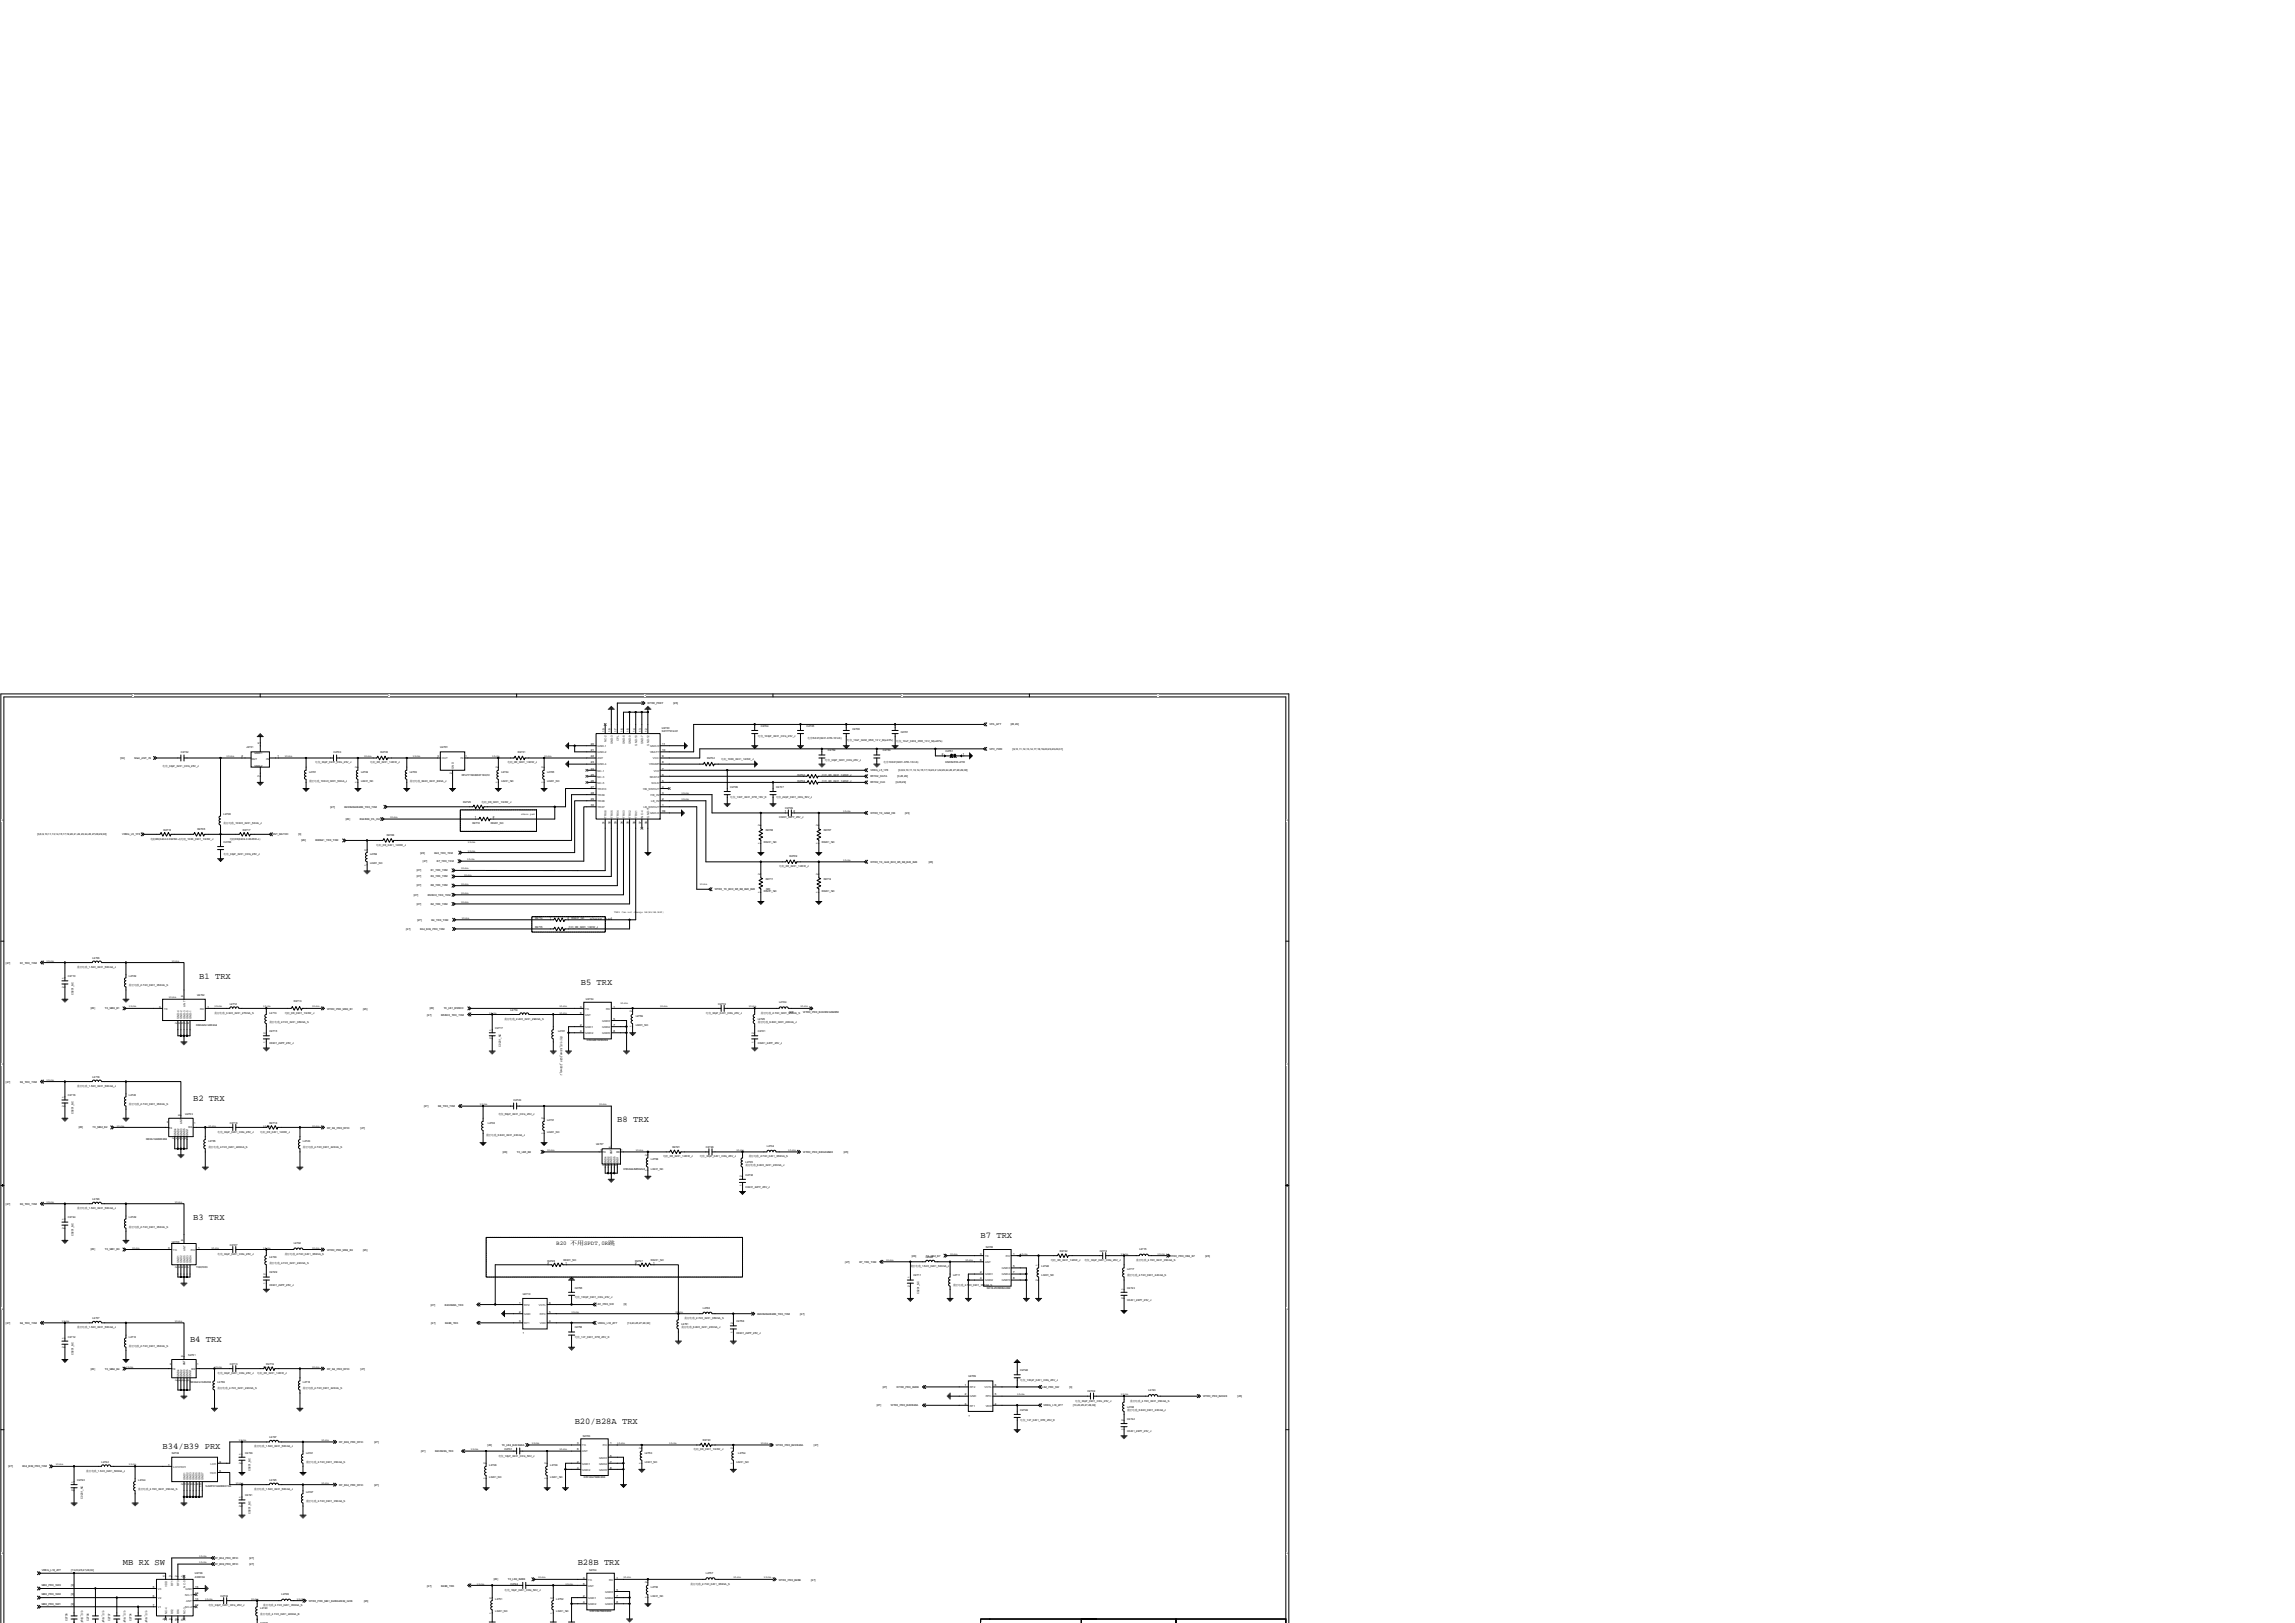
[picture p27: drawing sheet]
<svg xmlns="http://www.w3.org/2000/svg" width="420mm" height="297mm" viewBox="0 0 420 297" stroke-linecap="round" stroke-linejoin="round" font-family="sans-serif">
<defs><g id="words">
<g font-size="1.6">
<text x="36.5" y="179.1">B1 TRX</text>
<text x="106.3" y="180.2">B5 TRX</text>
<text x="35.4" y="201.5">B2 TRX</text>
<text x="113" y="205.4">B8 TRX</text>
<text x="35.4" y="223.3">B3 TRX</text>
<text x="179.5" y="226.6">B7 TRX</text>
<text x="34.8" y="245.6">B4 TRX</text>
<text x="105.2" y="260.7">B20/B28A TRX</text>
<text x="29.8" y="265.2">B34/B39 PRX</text>
<text x="22.5" y="286.4">MB RX SW</text>
<text x="105.8" y="286.4">B28B TRX</text>
</g>
<text font-size="1.1" x="101.8" y="227.8">B20 不用SPDT,0R跳</text>
<text font-size=".8" x="108" y="168.4">share pad</text>
<g font-size=".5">
<text x="118.6" y="128.9">WTR0_PDET</text>
<text x="123.3" y="128.9">[25]</text>
<text x="33.1" y="137.8">C2702</text>
<text x="45.1" y="136.9">J2701</text>
<text x="47.5" y="136.1" transform="rotate(-90 47.5 136.1)">4</text>
<text x="61.1" y="137.8">C2703</text>
<text x="69.7" y="137.9">R2700</text>
<text x="80.6" y="136.9">U2701</text>
<text x="94.8" y="137.9">R2701</text>
<text x="108.2" y="136.4">20</text>
<text x="108.2" y="137.5">21</text>
<text x="110.7" y="133.9" transform="rotate(-90 110.7 133.9)">19</text>
<text x="111.8" y="133.9" transform="rotate(-90 111.8 133.9)">18</text>
<text x="112.9" y="133.9" transform="rotate(-90 112.9 133.9)">17</text>
<text x="114" y="133.9" transform="rotate(-90 114 133.9)">16</text>
<text x="115.1" y="133.9" transform="rotate(-90 115.1 133.9)">15</text>
<text x="116.3" y="133.9" transform="rotate(-90 116.3 133.9)">14</text>
<text x="117.4" y="133.9" transform="rotate(-90 117.4 133.9)">13</text>
<text x="118.5" y="133.9" transform="rotate(-90 118.5 133.9)">12</text>
<text x="121.2" y="133.3">U2700</text>
<text x="121.2" y="134">SKY77912-61</text>
<text x="121.2" y="137.5">10</text>
<text x="121.2" y="136.4">11</text>
<text x="138.7" y="134.8">电容_100pF_0201_C0G_25V_J</text>
<text x="139.3" y="133">C2704</text>
<text x="147.7" y="133">C2705</text>
<text x="147.9" y="135.3">电容5.6nF(0201-X7R-10V-K)</text>
<text x="151.6" y="137.5">C2752</text>
<text x="155.1" y="135.7">电容_10uF_0402_X5R_10 V_M(±20%)</text>
<text x="156.1" y="133.6">C2700</text>
<text x="161.6" y="137.5">C2753</text>
<text x="164.1" y="135.8">电容_10uF_0402_X5R_10 V_M(±20%)</text>
<text x="164.9" y="134.1">C2701</text>
<text x="173.1" y="137.7">C2751</text>
<text x="181.2" y="132.7">VPA_APT</text>
<text x="181.2" y="137.2">VPH_PWR</text>
<text x="185" y="132.7">[26,29]</text>
<text x="185.4" y="137.2">[9,10,11,12,13,14,17,18,19,20,23,26,29,31]</text>
<text x="22" y="138.8">[33]</text>
<text x="24.6" y="138.8">Main_ANT_IN</text>
<text x="29.8" y="140.3">电容_33pF_0201_C0G_25V_J</text>
<text x="41.5" y="138.6">50ohm</text>
<text x="44.2" y="138.6">2</text>
<text x="46" y="139.2">OUT</text>
<text x="46.6" y="140.3">GND-2</text>
<text x="46.6" y="138">GND-1</text>
<text x="47.5" y="142.2" transform="rotate(-90 47.5 142.2)">3</text>
<text x="48.8" y="139.2">IN</text>
<text x="50.8" y="138.6">1</text>
<text x="52.1" y="138.6">50ohm</text>
<text x="56.6" y="141.4">L2701</text>
<text x="56.6" y="143.1">叠层电感_100nH_0201_50mA_J</text>
<text x="57.7" y="139.7">电容_33pF_0201_C0G_25V_J</text>
<text x="65.4" y="143.3" transform="rotate(-90 65.4 143.3)">1</text>
<text x="65.4" y="140.6" transform="rotate(-90 65.4 140.6)">2</text>
<text x="66.1" y="141.4">L2702</text>
<text x="66.1" y="143.1">L0201_NC</text>
<text x="66.6" y="138.6">50ohm</text>
<text x="67.8" y="139.7">电阻_0R_0201_1/20W_J</text>
<text x="75" y="141.4">L2703</text>
<text x="75" y="143.1">叠层电感_39nH_0201_80mA_J</text>
<text x="75.6" y="138.6">50ohm</text>
<text x="80.1" y="138.6">3</text>
<text x="82.7" y="141.6" transform="rotate(-90 82.7 141.6)">2</text>
<text x="84.5" y="142">RFLPF1608060F18Q1C</text>
<text x="85.2" y="138.5">1</text>
<text x="90.1" y="138.6">50ohm</text>
<text x="91.1" y="143.3" transform="rotate(-90 91.1 143.3)">1</text>
<text x="91.1" y="140.6" transform="rotate(-90 91.1 140.6)">2</text>
<text x="91.8" y="141.4">L2704</text>
<text x="91.8" y="143.1">L0201_NC</text>
<text x="92.9" y="139.7">电阻_0R_0201_1/20W_J</text>
<text x="99.5" y="143.3" transform="rotate(-90 99.5 143.3)">1</text>
<text x="99.5" y="140.6" transform="rotate(-90 99.5 140.6)">2</text>
<text x="99.6" y="138.6">50ohm</text>
<text x="100.2" y="141.4">L2705</text>
<text x="100.2" y="143.1">L0201_NC</text>
<text x="108.2" y="138.6">22</text>
<text x="108.2" y="139.7">23</text>
<text x="108.2" y="140.8">24</text>
<text x="108.2" y="141.9">25</text>
<text x="108.2" y="143.1">26</text>
<text x="121.2" y="141.9">6</text>
<text x="121.2" y="139.7">8</text>
<text x="121.2" y="140.8">7</text>
<text x="121.2" y="143.1">5</text>
<text x="121.2" y="138.6">9</text>
<text x="129.5" y="139">R2702</text>
<text x="132" y="139.2">电阻_100K_0201_1/20W_J</text>
<text x="146" y="143.1">R2704</text>
<text x="146" y="142">R2703</text>
<text x="150.5" y="143.1">电阻_0R_0201_1/20W_J</text>
<text x="150.5" y="142">电阻_0R_0201_1/20W_J</text>
<text x="151" y="139.3">电容_33pF_0201_C0G_25V_J</text>
<text x="159.4" y="141.1">VREG_L5_1P8</text>
<text x="159.4" y="142.2">RFFE2_DATA</text>
<text x="159.4" y="143.4">RFFE2_CLK</text>
<text x="161.8" y="139.7">电容100nF(0201-X7R-10V-K)</text>
<text x="164" y="143.4">[3,26,29]</text>
<text x="164.3" y="142.2">[3,26,29]</text>
<text x="164.5" y="141.1">[3,6,9,10,11,13,14,15,17,19,20,21,22,23,24,26,27,28,29,30]</text>
<text x="172.4" y="138.2">2</text>
<text x="173.1" y="139.7">ESD5451R-2/TR</text>
<text x="176.3" y="138.2">1</text>
<text x="40.9" y="149.2">L2700</text>
<text x="60.5" y="147.8">[27]</text>
<text x="63.1" y="147.8">B20/B28A/B28B_TRX_TXM</text>
<text x="71.4" y="149.8">50ohm</text>
<text x="84.8" y="147">R2725</text>
<text x="86.9" y="149.8">1</text>
<text x="88.2" y="147">电阻_0R_0201_1/20W_J</text>
<text x="90.2" y="149.8">2</text>
<text x="95.4" y="149.2">share pad</text>
<text x="108.2" y="144.2">27</text>
<text x="108.2" y="145.3">28</text>
<text x="108.2" y="146.4">29</text>
<text x="108.2" y="147.5">30</text>
<text x="121.2" y="146.4">2</text>
<text x="121.2" y="148.7">39</text>
<text x="121.2" y="147.5">1</text>
<text x="121.2" y="145.3">3</text>
<text x="121.2" y="144.2">4</text>
<text x="124.8" y="145.3">50ohm</text>
<text x="124.8" y="146.4">50ohm</text>
<text x="133.7" y="144.2">C2706</text>
<text x="133.7" y="146">电容_10nF_0201_X7R_16V_K</text>
<text x="142.1" y="144.2">C2707</text>
<text x="142.1" y="146">电容_22pF_0201_C0G_50V_J</text>
<text x="142.7" y="149.8">C0201_22PF_25V_J</text>
<text x="143.7" y="148.7">1</text>
<text x="143.8" y="148.1">C2709</text>
<text x="145.3" y="148.7">2</text>
<text x="154.4" y="148.6">50ohm</text>
<text x="159.4" y="148.9">WTR0_TX_GSM_HB</text>
<text x="165.7" y="148.9">[25]</text>
<text x="6.8" y="152.8">[3,6,9,10,11,13,14,15,17,19,20,21,22,23,24,26,27,28,29,30]</text>
<text x="22.4" y="152.8">VREG_L5_1P8</text>
<text x="27.5" y="153.7">电阻0R(0402-0.0625W-J)电阻_100K_0201_1/20W_J</text>
<text x="29.9" y="152">R2716</text>
<text x="36.1" y="151.8">R2705</text>
<text x="40.9" y="150.9">叠层电感_100nH_0201_50mA_J</text>
<text x="40.9" y="154.3">C2708</text>
<text x="42.1" y="153.7">电阻0R(0402-0.0625W-J)</text>
<text x="44.5" y="152">R2717</text>
<text x="49.9" y="152.8">ANT_MATCH</text>
<text x="54.6" y="152.8">[3]</text>
<text x="55.2" y="154">[26]</text>
<text x="57.8" y="154">B38B41_TRX_TXM</text>
<text x="63.3" y="150.1">[26]</text>
<text x="65.9" y="150.1">B34/B39_PA_OUT</text>
<text x="67.1" y="155.7" transform="rotate(-90 67.1 155.7)">2</text>
<text x="68.9" y="154.8">电阻_0R_0201_1/20W_J</text>
<text x="70.8" y="153">R2728</text>
<text x="85.7" y="155.9">50ohm</text>
<text x="85.7" y="154.2">50ohm</text>
<text x="86.5" y="150.9">R2710</text>
<text x="89.8" y="150.9">R0201_NC</text>
<text x="110.7" y="150.9" transform="rotate(-90 110.7 150.9)">31</text>
<text x="111.8" y="150.9" transform="rotate(-90 111.8 150.9)">32</text>
<text x="112.9" y="150.9" transform="rotate(-90 112.9 150.9)">33</text>
<text x="114" y="150.9" transform="rotate(-90 114 150.9)">34</text>
<text x="115.1" y="150.9" transform="rotate(-90 115.1 150.9)">35</text>
<text x="116.3" y="150.9" transform="rotate(-90 116.3 150.9)">36</text>
<text x="117.4" y="150.9" transform="rotate(-90 117.4 150.9)">37</text>
<text x="118.5" y="150.9" transform="rotate(-90 118.5 150.9)">38</text>
<text x="139.2" y="154.5" transform="rotate(-90 139.2 154.5)">1</text>
<text x="139.2" y="151.2" transform="rotate(-90 139.2 151.2)">2</text>
<text x="139.9" y="154.3">R0201_NC</text>
<text x="140.2" y="152">R2706</text>
<text x="149.8" y="154.5" transform="rotate(-90 149.8 154.5)">1</text>
<text x="149.8" y="151.2" transform="rotate(-90 149.8 151.2)">2</text>
<text x="150.5" y="154.3">R0201_NC</text>
<text x="150.8" y="152">R2707</text>
<text x="40.9" y="156.5">电容_33pF_0201_C0G_25V_J</text>
<text x="67.1" y="158.4" transform="rotate(-90 67.1 158.4)">1</text>
<text x="67.8" y="156.5">L2762</text>
<text x="67.8" y="158.2">L0201_NC</text>
<text x="76.3" y="159.4">[27]</text>
<text x="76.3" y="160.6">[27]</text>
<text x="77" y="156.2">[26]</text>
<text x="77.4" y="157.8">[27]</text>
<text x="78.9" y="159.4">B1_TRX_TXM</text>
<text x="78.9" y="160.6">B3_TRX_TXM</text>
<text x="79.6" y="156.2">B40_TRX_TXM</text>
<text x="80" y="157.8">B7_TRX_TXM</text>
<text x="84.4" y="159.1">50ohm</text>
<text x="84.4" y="161.9">50ohm</text>
<text x="85" y="160.3">50ohm</text>
<text x="85.5" y="157.5">50ohm</text>
<text x="139.2" y="160.1" transform="rotate(-90 139.2 160.1)">2</text>
<text x="140.2" y="161">R2711</text>
<text x="142.7" y="158.7">电阻_0R_0201_1/20W_J</text>
<text x="144.5" y="156.9">R2709</text>
<text x="149.8" y="160.1" transform="rotate(-90 149.8 160.1)">2</text>
<text x="150.8" y="161">R2712</text>
<text x="154.4" y="157.6">50ohm</text>
<text x="159.4" y="157.9">WTR0_TX_GLB_BC0_B5_B8_B20_B28</text>
<text x="170" y="157.9">[25]</text>
<text x="75.8" y="163.9">[27]</text>
<text x="76.3" y="165.6">[27]</text>
<text x="76.3" y="162.2">[27]</text>
<text x="78.3" y="163.9">B5/BC0_TRX_TXM</text>
<text x="78.9" y="165.6">B2_TRX_TXM</text>
<text x="78.9" y="162.2">B8_TRX_TXM</text>
<text x="84.4" y="165.3">50ohm</text>
<text x="84.4" y="163.6">50ohm</text>
<text x="112.5" y="167.1">TRX1 Can not change LB(B5/B8/B20)</text>
<text x="128.1" y="162">50ohm</text>
<text x="130.9" y="162.9">WTR0_TX_BC0_B5_B8_B20_B28</text>
<text x="139.2" y="163.4" transform="rotate(-90 139.2 163.4)">1</text>
<text x="139.9" y="163.2">R0201_NC</text>
<text x="140.2" y="162.9">[26]</text>
<text x="149.8" y="163.4" transform="rotate(-90 149.8 163.4)">1</text>
<text x="150.5" y="163.2">R0201_NC</text>
<text x="74.4" y="170.2">[27]</text>
<text x="76.4" y="168.5">[27]</text>
<text x="76.9" y="170.2">B34_B39_PRX_TXM</text>
<text x="79" y="168.5">B4_TRX_TXM</text>
<text x="84.5" y="168.2">50ohm</text>
<text x="97.9" y="169.9">R2715</text>
<text x="97.9" y="168.2">R2714</text>
<text x="100.6" y="168.2">1</text>
<text x="103.9" y="168.2">2</text>
<text x="104.1" y="169.9">电阻_0R_0201_1/20W_J</text>
<text x="104.6" y="168.2">R0201_NC</text>
<text x="1.1" y="176.4">[27]</text>
<text x="3.7" y="176.4">B1_TRX_TXM</text>
<text x="8.5" y="176">50ohm</text>
<text x="11.8" y="179.1" transform="rotate(-90 11.8 179.1)">1</text>
<text x="12.4" y="178.8">C2710</text>
<text x="14.1" y="177.2">叠层电感_1.5nH_0201_500mA_J</text>
<text x="16.9" y="175.5">L2706</text>
<text x="23.6" y="178.8">L2709</text>
<text x="31.4" y="176">50ohm</text>
<text x="11.8" y="180.8" transform="rotate(-90 11.8 180.8)">2</text>
<text x="13.5" y="182.1" transform="rotate(-90 13.5 182.1)">C0201_NC</text>
<text x="16.6" y="184.7">[26]</text>
<text x="19.2" y="184.7">TX_MB3_B1</text>
<text x="23.6" y="184.4">50ohm</text>
<text x="23.6" y="180.5">叠层电感_2.7nH_0201_350mA_S</text>
<text x="29.1" y="184.4">3</text>
<text x="30.9" y="182.7">50ohm</text>
<text x="33.6" y="182.5" transform="rotate(-90 33.6 182.5)">6</text>
<text x="36.1" y="182.2">U2702</text>
<text x="38" y="184.4">1</text>
<text x="39.3" y="184.4">50ohm</text>
<text x="39.3" y="185.5">叠层电感_3.3nH_0201_270mA_S</text>
<text x="42.1" y="183.9">L2712</text>
<text x="48.2" y="184.4">50ohm</text>
<text x="49.3" y="185.5">L2713</text>
<text x="52.1" y="185.5">电阻_0R_0201_1/20W_J</text>
<text x="53.8" y="183.3">R2713</text>
<text x="57.1" y="184.4">50ohm</text>
<text x="59.9" y="184.8">WTR0_PRX_MB3_B1</text>
<text x="66.5" y="184.8">[25]</text>
<text x="78.2" y="185.9">[27]</text>
<text x="78.7" y="184.7">[26]</text>
<text x="80.8" y="185.9">B5/BC0_TRX_TXM</text>
<text x="81.2" y="184.7">TX_LB1_B5/BC0</text>
<text x="89.6" y="185.5">50ohm</text>
<text x="93.5" y="185">L2719</text>
<text x="102.4" y="184.4">50ohm</text>
<text x="102.4" y="185.5">50ohm</text>
<text x="106.2" y="184.4">3</text>
<text x="106.2" y="185.5">6</text>
<text x="107.3" y="183.1">U2704</text>
<text x="112.3" y="184.4">1</text>
<text x="113.6" y="183.8">50ohm</text>
<text x="115.7" y="185.3" transform="rotate(-90 115.7 185.3)">2</text>
<text x="120.9" y="184.4">50ohm</text>
<text x="129.2" y="185.5">电容_33pF_0201_C0G_25V_J</text>
<text x="131.5" y="183.9">C2719</text>
<text x="137.1" y="184.4">50ohm</text>
<text x="139.3" y="185.5">叠层电感_2.7nH_0201_350mA_S</text>
<text x="142.7" y="183.6">L2724</text>
<text x="144.5" y="185.3">[25]</text>
<text x="146.5" y="184.4">50ohm</text>
<text x="147.1" y="185.3">WTR0_PRX_BC0/B5/GSM850</text>
<text x="32.4" y="187.5" transform="rotate(-90 32.4 187.5)">2</text>
<text x="33" y="187.5" transform="rotate(-90 33 187.5)">4</text>
<text x="33.6" y="187.5" transform="rotate(-90 33.6 187.5)">5</text>
<text x="34.1" y="187.5" transform="rotate(-90 34.1 187.5)">7</text>
<text x="34.7" y="187.5" transform="rotate(-90 34.7 187.5)">8</text>
<text x="35.9" y="187.8">D6DA2G140K2A4</text>
<text x="48.6" y="190.8" transform="rotate(-90 48.6 190.8)">1</text>
<text x="48.6" y="189.2" transform="rotate(-90 48.6 189.2)">2</text>
<text x="49.3" y="187.2">叠层电感_2.7nH_0201_350mA_S</text>
<text x="49.3" y="188.9">C2715</text>
<text x="49.3" y="191.1">C0201_22PF_25V_J</text>
<text x="90" y="190.2" transform="rotate(-90 90 190.2)">2</text>
<text x="90" y="188.6" transform="rotate(-90 90 188.6)">1</text>
<text x="90.7" y="188.3">C2717</text>
<text x="91.7" y="191.6" transform="rotate(-90 91.7 191.6)">C0201_NC</text>
<text x="92.4" y="186.7">叠层电感_2.2nH_0201_290mA_S</text>
<text x="102.2" y="188.9">L2721</text>
<text x="102.6" y="189.6" transform="rotate(90 102.6 189.6)">叠层电感_6.8nH_0201_200mA_J</text>
<text x="106.2" y="187.8">2</text>
<text x="106.2" y="188.9">4</text>
<text x="107.4" y="190.6">D5DA881M5K2E4</text>
<text x="112.3" y="186.6">5</text>
<text x="112.3" y="187.8">7</text>
<text x="112.3" y="188.9">8</text>
<text x="115.7" y="188" transform="rotate(-90 115.7 188)">1</text>
<text x="116.4" y="186.1">L2759</text>
<text x="116.4" y="187.8">L0201_NC</text>
<text x="138" y="190.8" transform="rotate(-90 138 190.8)">1</text>
<text x="138" y="189.2" transform="rotate(-90 138 189.2)">2</text>
<text x="138.7" y="188.9">C2721</text>
<text x="138.7" y="191.1">C0201_22PF_25V_J</text>
<text x="138.7" y="186.7">L2725</text>
<text x="138.7" y="187.2">叠层电感_6.8nH_0201_200mA_J</text>
<text x="8.5" y="197.8">50ohm</text>
<text x="16.9" y="197.3">L2718</text>
<text x="1.1" y="198.2">[27]</text>
<text x="3.7" y="198.2">B2_TRX_TXM</text>
<text x="11.8" y="202.5" transform="rotate(-90 11.8 202.5)">2</text>
<text x="11.8" y="200.9" transform="rotate(-90 11.8 200.9)">1</text>
<text x="12.4" y="200.6">C2716</text>
<text x="13.5" y="203.9" transform="rotate(-90 13.5 203.9)">C0201_NC</text>
<text x="14.1" y="199">叠层电感_1.5nH_0201_500mA_J</text>
<text x="23.6" y="200.6">L2720</text>
<text x="23.6" y="202.3">叠层电感_2.7nH_0201_350mA_S</text>
<text x="33.9" y="204">U2703</text>
<text x="77.6" y="202.6">[27]</text>
<text x="80.2" y="202.6">B8_TRX_TXM</text>
<text x="87.9" y="202.3">50ohm</text>
<text x="91.2" y="204">电容_56pF_0201_C0G_25V_J</text>
<text x="94" y="201.5">C2723</text>
<text x="109.7" y="202.3">50ohm</text>
<text x="14.4" y="206.5">[26]</text>
<text x="17" y="206.5">TX_MB2_B2</text>
<text x="21.4" y="206.2">50ohm</text>
<text x="26.7" y="208.6">D6DA1G960K2B2</text>
<text x="30.6" y="205.6">3</text>
<text x="30.9" y="206.6">TX</text>
<text x="31.9" y="208.5" transform="rotate(-90 31.9 208.5)">2</text>
<text x="32.2" y="207.9" transform="rotate(-90 32.2 207.9)">GND4</text>
<text x="32.5" y="208.5" transform="rotate(-90 32.5 208.5)">4</text>
<text x="32.8" y="207.9" transform="rotate(-90 32.8 207.9)">GND2</text>
<text x="33" y="204.3" transform="rotate(-90 33 204.3)">6</text>
<text x="33" y="208.5" transform="rotate(-90 33 208.5)">5</text>
<text x="33.4" y="207.9" transform="rotate(-90 33.4 207.9)">GND3</text>
<text x="33.4" y="205.7" transform="rotate(-90 33.4 205.7)">ANT</text>
<text x="33.5" y="208.5" transform="rotate(-90 33.5 208.5)">7</text>
<text x="33.9" y="207.9" transform="rotate(-90 33.9 207.9)">GND5</text>
<text x="34.1" y="208.5" transform="rotate(-90 34.1 208.5)">8</text>
<text x="34.4" y="207.9" transform="rotate(-90 34.4 207.9)">GNG1</text>
<text x="34.5" y="206.5">RX</text>
<text x="35.5" y="205.7">1</text>
<text x="38.2" y="206.2">50ohm</text>
<text x="38.2" y="209">L2755</text>
<text x="39.8" y="207.3">电容_33pF_0201_C0G_25V_J</text>
<text x="42.1" y="205.7">C2718</text>
<text x="47.7" y="207.3">电阻_0R_0201_1/20W_J</text>
<text x="48.2" y="206.2">50ohm</text>
<text x="49.3" y="205.7">R2718</text>
<text x="55.5" y="209">L2723</text>
<text x="57.1" y="206.2">50ohm</text>
<text x="59.9" y="206.6">RF_B2_PRX_RFIC</text>
<text x="66" y="206.6">[27]</text>
<text x="89" y="207.9">叠层电感_6.8nH_0201_200mA_J</text>
<text x="89.3" y="205.7">L2730</text>
<text x="99.5" y="207.6" transform="rotate(-90 99.5 207.6)">1</text>
<text x="99.5" y="204.9" transform="rotate(-90 99.5 204.9)">2</text>
<text x="100.2" y="205.1">L2731</text>
<text x="100.2" y="207.3">L0201_NC</text>
<text x="109.1" y="209.6">U2707</text>
<text x="140.4" y="209.9">L2734</text>
<text x="38.2" y="210.1">叠层电感_4.7nH_0201_220mA_S</text>
<text x="55.5" y="210.1">叠层电感_4.7nH_0201_220mA_S</text>
<text x="92.1" y="211">[26]</text>
<text x="94.6" y="211">TX_LB5_B8</text>
<text x="100.2" y="210.7">50ohm</text>
<text x="109.9" y="210.7">3</text>
<text x="110.3" y="211">TX</text>
<text x="110.7" y="213.4" transform="rotate(-90 110.7 213.4)">2</text>
<text x="111" y="213" transform="rotate(-90 111 213)">GND4</text>
<text x="111.3" y="213.4" transform="rotate(-90 111.3 213.4)">4</text>
<text x="111.6" y="213" transform="rotate(-90 111.6 213)">GND2</text>
<text x="111.8" y="213.4" transform="rotate(-90 111.8 213.4)">5</text>
<text x="111.8" y="210.1" transform="rotate(-90 111.8 210.1)">6</text>
<text x="112.1" y="213" transform="rotate(-90 112.1 213)">GND3</text>
<text x="112.1" y="211.3" transform="rotate(-90 112.1 211.3)">ANT</text>
<text x="112.4" y="213.4" transform="rotate(-90 112.4 213.4)">7</text>
<text x="112.7" y="213" transform="rotate(-90 112.7 213)">GND5</text>
<text x="112.8" y="211">RX</text>
<text x="112.9" y="213.4" transform="rotate(-90 112.9 213.4)">8</text>
<text x="113.2" y="213" transform="rotate(-90 113.2 213)">GND1</text>
<text x="113.7" y="210.7">1</text>
<text x="114.1" y="214.1">D5DA942M5K2G6</text>
<text x="116.4" y="210.7">50ohm</text>
<text x="118.5" y="214.3" transform="rotate(-90 118.5 214.3)">1</text>
<text x="118.5" y="211.5" transform="rotate(-90 118.5 211.5)">2</text>
<text x="119.2" y="212.4">L2758</text>
<text x="119.2" y="214.1">L0201_NC</text>
<text x="121.4" y="211.8">电阻_0R_0201_1/20W_J</text>
<text x="123.1" y="210.1">R2721</text>
<text x="128.1" y="211.8">电容_33pF_0201_C0G_25V_J</text>
<text x="129.2" y="210.1">C2728</text>
<text x="134.8" y="210.7">50ohm</text>
<text x="135.8" y="215.5" transform="rotate(-90 135.8 215.5)">2</text>
<text x="136.5" y="212.9">L2735</text>
<text x="136.5" y="213.5">叠层电感_6.8nH_0201_200mA_J</text>
<text x="136.5" y="215.2">C2730</text>
<text x="137.1" y="211.8">叠层电感_2.7nH_0201_350mA_S</text>
<text x="144.3" y="210.7">50ohm</text>
<text x="147.1" y="211">WTR0_PRX_B8/GSM900</text>
<text x="154.5" y="211">[25]</text>
<text x="1.1" y="220.5">[27]</text>
<text x="3.7" y="220.5">B3_TRX_TXM</text>
<text x="8.5" y="220.2">50ohm</text>
<text x="14.1" y="221.3">叠层电感_1.5nH_0201_500mA_J</text>
<text x="16.9" y="219.6">L2726</text>
<text x="32" y="220.2">50ohm</text>
<text x="135.8" y="217.1" transform="rotate(-90 135.8 217.1)">1</text>
<text x="136.5" y="217.4">C0201_22PF_25V_J</text>
<text x="11.8" y="224.9" transform="rotate(-90 11.8 224.9)">2</text>
<text x="11.8" y="223.3" transform="rotate(-90 11.8 223.3)">1</text>
<text x="12.4" y="223">C2724</text>
<text x="13.5" y="226.2" transform="rotate(-90 13.5 226.2)">C0201_NC</text>
<text x="23.6" y="223">L2729</text>
<text x="23.6" y="224.7">叠层电感_2.7nH_0201_350mA_S</text>
<text x="31.4" y="227.5">U2706</text>
<text x="33.6" y="227.2" transform="rotate(-90 33.6 227.2)">6</text>
<text x="53.8" y="227.7">L2732</text>
<text x="16.6" y="228.9">[26]</text>
<text x="19.2" y="228.9">TX_MB1_B3</text>
<text x="24.2" y="228.5">50ohm</text>
<text x="30.8" y="228.6">3</text>
<text x="32.4" y="232.2" transform="rotate(-90 32.4 232.2)">2</text>
<text x="33" y="232.2" transform="rotate(-90 33 232.2)">4</text>
<text x="33.6" y="232.2" transform="rotate(-90 33.6 232.2)">8</text>
<text x="34.1" y="232.2" transform="rotate(-90 34.1 232.2)">5</text>
<text x="34.7" y="232.2" transform="rotate(-90 34.7 232.2)">7</text>
<text x="35.9" y="232.1">TQQ1003</text>
<text x="36.3" y="228.6">1</text>
<text x="38.7" y="228.5">50ohm</text>
<text x="39.8" y="229.7">电容_33pF_0201_C0G_25V_J</text>
<text x="42.1" y="228">C2727</text>
<text x="48.2" y="228.5">50ohm</text>
<text x="48.6" y="233.3" transform="rotate(-90 48.6 233.3)">2</text>
<text x="49.3" y="233">C2729</text>
<text x="49.3" y="230.3">L2733</text>
<text x="49.3" y="231.4">叠层电感_4.7nH_0201_220mA_S</text>
<text x="52.1" y="229.7">叠层电感_2.7nH_0201_350mA_S</text>
<text x="57.1" y="228.5">50ohm</text>
<text x="59.9" y="228.9">WTR0_PRX_MB2_B3</text>
<text x="66.5" y="228.9">[25]</text>
<text x="100.2" y="230.9">R2726</text>
<text x="100.3" y="231.4">2</text>
<text x="103.1" y="230.9">R0201_NC</text>
<text x="103.5" y="231.4">1</text>
<text x="116.3" y="230.9">R2727</text>
<text x="116.3" y="231.4">2</text>
<text x="119.2" y="230.9">R0201_NC</text>
<text x="119.6" y="231.4">1</text>
<text x="154.8" y="231.1">[27]</text>
<text x="157.3" y="231.1">B7_TRX_TXM</text>
<text x="162.2" y="230.8">50ohm</text>
<text x="166.5" y="233.9" transform="rotate(-90 166.5 233.9)">1</text>
<text x="166.7" y="231.9">叠层电感_1.5nH_0201_500mA_J</text>
<text x="167" y="230">[26]</text>
<text x="167.2" y="233.6">C2711</text>
<text x="169.5" y="230.3">L2708</text>
<text x="169.5" y="230">TX_HB2_B7</text>
<text x="173.9" y="229.7">50ohm</text>
<text x="174.5" y="233.6">L2711</text>
<text x="176.7" y="230.8">50ohm</text>
<text x="179.4" y="229.7">3</text>
<text x="179.4" y="230.8">6</text>
<text x="179.4" y="233">2</text>
<text x="180.5" y="228.3">S2700</text>
<text x="185.5" y="229.7">1</text>
<text x="185.5" y="231.9">5</text>
<text x="185.5" y="233">7</text>
<text x="186.8" y="229.7">50ohm</text>
<text x="190" y="231.7" transform="rotate(-90 190 231.7)">1</text>
<text x="190.7" y="231.9">L2748</text>
<text x="190.7" y="233.6">L0201_NC</text>
<text x="192.4" y="230.8">电阻_0R_0201_1/20W_J</text>
<text x="194" y="229.1">R2722</text>
<text x="198.5" y="230.8">电容_33pF_0201_C0G_25V_J</text>
<text x="201.3" y="229.1">C2714</text>
<text x="205.2" y="229.7">50ohm</text>
<text x="206.3" y="232.5">L2717</text>
<text x="206.3" y="233.6">叠层电感_4.7nH_0201_220mA_S</text>
<text x="208" y="230.8">叠层电感_2.7nH_0201_350mA_S</text>
<text x="208.6" y="228.9">L2715</text>
<text x="211.9" y="229.7">50ohm</text>
<text x="214.1" y="230">WTR0_PRX_HB2_B7</text>
<text x="220.7" y="230">[25]</text>
<text x="48.6" y="234.9" transform="rotate(-90 48.6 234.9)">1</text>
<text x="49.3" y="235.3">C0201_22PF_25V_J</text>
<text x="78.9" y="239">[27]</text>
<text x="81.5" y="239">B20/B28A_TRX</text>
<text x="95" y="238.6">1</text>
<text x="95.7" y="237">U2710</text>
<text x="100.6" y="238.6">6</text>
<text x="105.2" y="235.8">C2755</text>
<text x="105.2" y="237.6">电容_100pF_0201_C0G_25V_J</text>
<text x="109.2" y="238.9">LB1_PRX_SW</text>
<text x="114.2" y="238.9">[3]</text>
<text x="128.7" y="239.5">L2760</text>
<text x="166.5" y="235.5" transform="rotate(-90 166.5 235.5)">2</text>
<text x="168.3" y="236.9" transform="rotate(-90 168.3 236.9)">C0201_NC</text>
<text x="174.5" y="235.3">叠层电感_2.7nH_0201_350mA_S</text>
<text x="179.4" y="234.1">4</text>
<text x="180.6" y="235.8">SD18-2535R8UUM2</text>
<text x="185.5" y="234.1">8</text>
<text x="190" y="234.4" transform="rotate(-90 190 234.4)">2</text>
<text x="205.7" y="237.7" transform="rotate(-90 205.7 237.7)">2</text>
<text x="205.7" y="236.1" transform="rotate(-90 205.7 236.1)">1</text>
<text x="206.3" y="235.8">C2743</text>
<text x="206.3" y="238.1">C0201_22PF_25V_J</text>
<text x="1.1" y="242.3">[27]</text>
<text x="3.7" y="242.3">B4_TRX_TXM</text>
<text x="11.3" y="242">50ohm</text>
<text x="11.8" y="245.1" transform="rotate(-90 11.8 245.1)">1</text>
<text x="12.4" y="244.8">C2712</text>
<text x="14.1" y="243.1">叠层电感_1.5nH_0201_500mA_J</text>
<text x="16.9" y="241.4">L2707</text>
<text x="23.6" y="244.8">L2710</text>
<text x="32" y="242">50ohm</text>
<text x="78.9" y="242.3">[27]</text>
<text x="81.5" y="242.3">B28B_TRX</text>
<text x="95" y="240.3">2</text>
<text x="95" y="242">3</text>
<text x="95.7" y="244.2">?</text>
<text x="100.6" y="242">4</text>
<text x="100.6" y="240.3">5</text>
<text x="104.6" y="240.3">50ohm</text>
<text x="105.2" y="243.1">C2756</text>
<text x="105.2" y="244.9">电容_1nF_0201_X7R_25V_K</text>
<text x="109.4" y="242.3">VREG_L18_2P7</text>
<text x="114.9" y="242.3">[13,23,25,27,28,33]</text>
<text x="123.6" y="240.3">50ohm</text>
<text x="124.8" y="242.5">L2761</text>
<text x="124.8" y="243.1">叠层电感_6.8nH_0201_200mA_J</text>
<text x="125.3" y="241.4">叠层电感_2.7nH_0201_350mA_S</text>
<text x="134.1" y="243.9" transform="rotate(-90 134.1 243.9)">1</text>
<text x="134.1" y="242.3" transform="rotate(-90 134.1 242.3)">2</text>
<text x="134.8" y="242">C2758</text>
<text x="134.8" y="244.2">C0201_22PF_25V_J</text>
<text x="138.7" y="240.6">B20/B28A/B28B_TRX_TXM</text>
<text x="146.5" y="240.6">[27]</text>
<text x="11.8" y="246.7" transform="rotate(-90 11.8 246.7)">2</text>
<text x="13.5" y="248" transform="rotate(-90 13.5 248)">C0201_NC</text>
<text x="16.6" y="250.7">[26]</text>
<text x="19.2" y="250.7">TX_MB4_B4</text>
<text x="23.1" y="250.3">50ohm</text>
<text x="23.6" y="246.5">叠层电感_2.7nH_0201_350mA_S</text>
<text x="31.1" y="249.8">3</text>
<text x="31.5" y="250.7">TX</text>
<text x="33.6" y="248.4" transform="rotate(-90 33.6 248.4)">6</text>
<text x="33.9" y="249.9" transform="rotate(-90 33.9 249.9)">ANT</text>
<text x="34.5" y="248.1">S2701</text>
<text x="35" y="252" transform="rotate(-90 35 252)">GNG1</text>
<text x="35.1" y="250.7">RX</text>
<text x="36.1" y="249.8">1</text>
<text x="39.3" y="250.3">50ohm</text>
<text x="39.8" y="251.5">电容_33pF_0201_C0G_25V_J</text>
<text x="42.1" y="249.8">C2713</text>
<text x="47.1" y="251.5">电阻_0R_0201_1/20W_J</text>
<text x="48.2" y="250.3">50ohm</text>
<text x="48.8" y="249.8">R2719</text>
<text x="57.1" y="250.3">50ohm</text>
<text x="59.9" y="250.7">RF_B4_PRX_RFIC</text>
<text x="66" y="250.7">[27]</text>
<text x="186.8" y="250.9">C2748</text>
<text x="32.5" y="252.7" transform="rotate(-90 32.5 252.7)">2</text>
<text x="32.8" y="252.1" transform="rotate(-90 32.8 252.1)">GND4</text>
<text x="33.1" y="252.7" transform="rotate(-90 33.1 252.7)">4</text>
<text x="33.4" y="252.1" transform="rotate(-90 33.4 252.1)">GND2</text>
<text x="33.6" y="252.7" transform="rotate(-90 33.6 252.7)">5</text>
<text x="33.9" y="252.1" transform="rotate(-90 33.9 252.1)">GND3</text>
<text x="34.1" y="252.7" transform="rotate(-90 34.1 252.7)">7</text>
<text x="34.5" y="252.1" transform="rotate(-90 34.5 252.1)">GND5</text>
<text x="34.6" y="252.7" transform="rotate(-90 34.6 252.7)">8</text>
<text x="34.8" y="253.2">D6DA2G132K2D4</text>
<text x="39.8" y="253.2">L2756</text>
<text x="39.8" y="254.3">叠层电感_4.7nH_0201_220mA_S</text>
<text x="55.5" y="253.2">L2716</text>
<text x="55.5" y="254.3">叠层电感_4.7nH_0201_220mA_S</text>
<text x="160.5" y="257.4">[27]</text>
<text x="161.6" y="254.1">[27]</text>
<text x="163.1" y="257.4">WTR0_PRX_B20/B28A</text>
<text x="164.2" y="254.1">WTR0_PRX_B28B</text>
<text x="176.6" y="253.7">1</text>
<text x="176.6" y="255.4">2</text>
<text x="176.6" y="257.1">3</text>
<text x="177.3" y="252.1">U2709</text>
<text x="182.1" y="253.7">6</text>
<text x="182.1" y="257.1">4</text>
<text x="182.1" y="255.4">5</text>
<text x="186.2" y="255.4">50ohm</text>
<text x="186.8" y="252.7">电容_100pF_0201_C0G_25V_J</text>
<text x="190.8" y="254">LB2_PRX_SW</text>
<text x="191" y="257.4">VREG_L18_2P7</text>
<text x="195.8" y="254">[3]</text>
<text x="196.5" y="257.4">[13,23,25,27,28,33]</text>
<text x="196.8" y="256.5">电容_33pF_0201_C0G_25V_J</text>
<text x="199.1" y="254.8">C2739</text>
<text x="205.2" y="255.4">50ohm</text>
<text x="206.3" y="257.6">L2746</text>
<text x="206.9" y="256.5">叠层电感_2.7nH_0201_350mA_S</text>
<text x="210.3" y="254.6">L2743</text>
<text x="220.3" y="255.7">WTR0_PRX_B20/28</text>
<text x="226.6" y="255.7">[25]</text>
<text x="43.7" y="263.7">50ohm</text>
<text x="49.3" y="263.2">L2737</text>
<text x="58.8" y="263.7">50ohm</text>
<text x="106.7" y="263">S2703</text>
<text x="128.7" y="263.8">R2720</text>
<text x="177.3" y="259.3">?</text>
<text x="186.8" y="258.2">C2749</text>
<text x="186.8" y="260">电容_1nF_0201_X7R_25V_K</text>
<text x="205.7" y="261.8" transform="rotate(-90 205.7 261.8)">1</text>
<text x="205.7" y="260.2" transform="rotate(-90 205.7 260.2)">2</text>
<text x="206.3" y="258.2">叠层电感_6.8nH_0201_200mA_J</text>
<text x="206.3" y="259.9">C2742</text>
<text x="206.3" y="262.1">C0201_22PF_25V_J</text>
<text x="1.6" y="268.5">[27]</text>
<text x="4.1" y="268.5">B34_B39_PRX_TXM</text>
<text x="10.2" y="268.2">50ohm</text>
<text x="15.8" y="269.4">叠层电感_1.5nH_0201_500mA_J</text>
<text x="18.6" y="267.7">L2742</text>
<text x="23.6" y="268.2">50ohm</text>
<text x="30.8" y="268.2">1</text>
<text x="31.4" y="266">S2702</text>
<text x="40.2" y="269.4">6</text>
<text x="40.2" y="267.7">9</text>
<text x="44.2" y="267.9" transform="rotate(-90 44.2 267.9)">2</text>
<text x="44.2" y="266.3" transform="rotate(-90 44.2 266.3)">1</text>
<text x="44.9" y="266">C2733</text>
<text x="45.9" y="269.3" transform="rotate(-90 45.9 269.3)">C0201_NC</text>
<text x="46.5" y="264.9">叠层电感_1.5nH_0201_500mA_J</text>
<text x="56" y="266">L2741</text>
<text x="56" y="267.7">叠层电感_2.7nH_0201_350mA_S</text>
<text x="62.1" y="264.1">RF_B39_PRX_RFIC</text>
<text x="68.5" y="264.1">[27]</text>
<text x="77.1" y="265.8">[27]</text>
<text x="79.7" y="265.8">B20/B28A_TRX</text>
<text x="86.2" y="265.4">50ohm</text>
<text x="88.9" y="268" transform="rotate(-90 88.9 268)">2</text>
<text x="89.3" y="264.6">[26]</text>
<text x="89.6" y="268.2">L2738</text>
<text x="91.2" y="266.6">电容_18pF_0201_C0G_50V_J</text>
<text x="91.9" y="264.6">TX_LB2_B20/B28A</text>
<text x="92.4" y="265.5">C2731</text>
<text x="97.4" y="264.3">50ohm</text>
<text x="100" y="268" transform="rotate(-90 100 268)">2</text>
<text x="100.7" y="268.2">L2739</text>
<text x="102.4" y="265.4">50ohm</text>
<text x="105.7" y="264.3">3</text>
<text x="105.7" y="265.5">6</text>
<text x="105.7" y="267.7">2</text>
<text x="105.7" y="268.8">4</text>
<text x="111.7" y="264.3">1</text>
<text x="111.7" y="266.6">5</text>
<text x="111.7" y="267.7">7</text>
<text x="111.7" y="268.8">8</text>
<text x="113" y="264.3">50ohm</text>
<text x="117.4" y="267.9" transform="rotate(-90 117.4 267.9)">1</text>
<text x="117.4" y="265.2" transform="rotate(-90 117.4 265.2)">2</text>
<text x="118.1" y="266">L2753</text>
<text x="118.1" y="267.7">L0201_NC</text>
<text x="122.5" y="264.3">50ohm</text>
<text x="127" y="265.5">电阻_0R_0201_1/20W_J</text>
<text x="134.1" y="267.9" transform="rotate(-90 134.1 267.9)">1</text>
<text x="134.1" y="265.2" transform="rotate(-90 134.1 265.2)">2</text>
<text x="134.8" y="267.7">L0201_NC</text>
<text x="135.2" y="266">L2754</text>
<text x="139.3" y="264.3">50ohm</text>
<text x="142" y="264.7">WTR0_PRX_B20/B28A</text>
<text x="149" y="264.7">[27]</text>
<text x="13.4" y="273" transform="rotate(-90 13.4 273)">2</text>
<text x="13.4" y="271.3" transform="rotate(-90 13.4 271.3)">1</text>
<text x="14.1" y="271">C2740</text>
<text x="15.1" y="274.3" transform="rotate(-90 15.1 274.3)">C0201_NC</text>
<text x="25.3" y="271">L2744</text>
<text x="25.3" y="272.7">叠层电感_2.7nH_0201_350mA_S</text>
<text x="33.6" y="271.8" transform="rotate(-90 33.6 271.8)">2</text>
<text x="34.1" y="271.8" transform="rotate(-90 34.1 271.8)">3</text>
<text x="34.7" y="271.8" transform="rotate(-90 34.7 271.8)">4</text>
<text x="35.2" y="271.8" transform="rotate(-90 35.2 271.8)">5</text>
<text x="35.8" y="271.8" transform="rotate(-90 35.8 271.8)">7</text>
<text x="36.4" y="271.8" transform="rotate(-90 36.4 271.8)">8</text>
<text x="36.9" y="272.1" transform="rotate(-90 36.9 272.1)">10</text>
<text x="37.6" y="272.2">SAWFD1G90KE0F0A</text>
<text x="43.2" y="271.6">50ohm</text>
<text x="44.2" y="275.8" transform="rotate(-90 44.2 275.8)">2</text>
<text x="44.2" y="274.1" transform="rotate(-90 44.2 274.1)">1</text>
<text x="44.9" y="273.8">C2741</text>
<text x="46.5" y="272.7">叠层电感_1.5nH_0201_500mA_J</text>
<text x="49.3" y="271">L2745</text>
<text x="56" y="273.3">L2747</text>
<text x="56" y="275">叠层电感_2.7nH_0201_350mA_S</text>
<text x="58.8" y="271.6">50ohm</text>
<text x="62.1" y="271.9">RF_B34_PRX_RFIC</text>
<text x="68.5" y="271.9">[27]</text>
<text x="88.9" y="270.7" transform="rotate(-90 88.9 270.7)">1</text>
<text x="89.6" y="270.5">L0201_NC</text>
<text x="100" y="270.7" transform="rotate(-90 100 270.7)">1</text>
<text x="100.7" y="270.5">L0201_NC</text>
<text x="106.9" y="270.5">D5FC847M0K3NE</text>
<text x="45.9" y="277.1" transform="rotate(-90 45.9 277.1)">C0201_NC</text>
<text x="7.6" y="287.5">VREG_L18_2P7</text>
<text x="13" y="287.5">[13,23,25,27,28,33]</text>
<text x="36.5" y="285">50ohm</text>
<text x="36.5" y="286.1">50ohm</text>
<text x="39.3" y="285.3">RF_B34_PRX_RFIC</text>
<text x="39.3" y="286.4">RF_B39_PRX_RFIC</text>
<text x="45.7" y="285.3">[27]</text>
<text x="45.7" y="286.4">[27]</text>
<text x="107.8" y="287.6">S2704</text>
<text x="7.6" y="290.3">MB3_PRX_SW3</text>
<text x="7.6" y="292">MB3_PRX_SW2</text>
<text x="7.6" y="293.7">MB3_PRX_SW1</text>
<text x="13" y="290.3">[3]</text>
<text x="13" y="292">[3]</text>
<text x="13" y="293.7">[3]</text>
<text x="28" y="290.6">5</text>
<text x="28" y="292.3">6</text>
<text x="28" y="293.9">7</text>
<text x="30.2" y="288.7" transform="rotate(-90 30.2 288.7)">4</text>
<text x="31.3" y="288.7" transform="rotate(-90 31.3 288.7)">3</text>
<text x="32.4" y="288.7" transform="rotate(-90 32.4 288.7)">2</text>
<text x="33.6" y="288.7" transform="rotate(-90 33.6 288.7)">1</text>
<text x="35.7" y="288.1">U2708</text>
<text x="35.7" y="288.8">AW9104</text>
<text x="35.7" y="290.6">15</text>
<text x="35.7" y="292.8">13</text>
<text x="35.7" y="293.9">12</text>
<text x="35.7" y="291.7">14</text>
<text x="37.6" y="292.8">50ohm</text>
<text x="38.2" y="294">电容_33pF_0201_C0G_25V_J</text>
<text x="40.4" y="292.3">C2732</text>
<text x="46" y="292.8">50ohm</text>
<text x="48.2" y="294">叠层电感_2.7nH_0201_350mA_S</text>
<text x="51.6" y="292">L2736</text>
<text x="54.3" y="292.8">50ohm</text>
<text x="56.5" y="293.2">WTR0_PRX_MB1_B2/B34/B39_GHB</text>
<text x="66.6" y="293.2">[25]</text>
<text x="78.2" y="290.4">[27]</text>
<text x="80.8" y="290.4">B28B_TRX</text>
<text x="87.3" y="290">50ohm</text>
<text x="90" y="292.6" transform="rotate(-90 90 292.6)">2</text>
<text x="90.4" y="289.2">[26]</text>
<text x="90.7" y="292.8">L2751</text>
<text x="92.4" y="291.2">电容_18pF_0201_C0G_50V_J</text>
<text x="93" y="289.2">TX_LB3_B28B</text>
<text x="93.5" y="290">C2744</text>
<text x="98.5" y="288.9">50ohm</text>
<text x="101.2" y="292.6" transform="rotate(-90 101.2 292.6)">2</text>
<text x="101.8" y="292.8">L2752</text>
<text x="103.5" y="290">50ohm</text>
<text x="106.8" y="288.9">3</text>
<text x="106.8" y="290">6</text>
<text x="106.8" y="292.3">2</text>
<text x="106.8" y="293.4">4</text>
<text x="112.8" y="288.9">1</text>
<text x="112.8" y="291.1">5</text>
<text x="112.8" y="292.3">7</text>
<text x="112.8" y="293.4">8</text>
<text x="114.1" y="288.9">50ohm</text>
<text x="118.5" y="292.5" transform="rotate(-90 118.5 292.5)">1</text>
<text x="118.5" y="289.8" transform="rotate(-90 118.5 289.8)">2</text>
<text x="119.2" y="290.6">L2750</text>
<text x="119.2" y="292.3">L0201_NC</text>
<text x="126.4" y="290">叠层电感_2.7nH_0201_350mA_S</text>
<text x="129.2" y="288.1">L2757</text>
<text x="134.3" y="288.9">50ohm</text>
<text x="139.9" y="288.9">50ohm</text>
<text x="142.6" y="289.3">WTR0_PRX_B28B</text>
<text x="148.5" y="289.3">[27]</text>
<text x="12.4" y="296.7" transform="rotate(-90 12.4 296.7)">C2735</text>
<text x="14.9" y="294.6" transform="rotate(90 14.9 294.6)">电容_33pF</text>
<text x="16.3" y="296.7" transform="rotate(-90 16.3 296.7)">C2736</text>
<text x="18.8" y="294.6" transform="rotate(90 18.8 294.6)">电容_18pF</text>
<text x="20.2" y="296.7" transform="rotate(-90 20.2 296.7)">C2737</text>
<text x="22.7" y="294.6" transform="rotate(90 22.7 294.6)">电容_18pF</text>
<text x="24.1" y="296.7" transform="rotate(-90 24.1 296.7)">C2734</text>
<text x="26.6" y="294.6" transform="rotate(90 26.6 294.6)">电容_18pF</text>
<text x="30.2" y="296.4" transform="rotate(-90 30.2 296.4)">8</text>
<text x="31.3" y="296.4" transform="rotate(-90 31.3 296.4)">9</text>
<text x="32.4" y="296.7" transform="rotate(-90 32.4 296.7)">10</text>
<text x="33.6" y="296.7" transform="rotate(-90 33.6 296.7)">11</text>
<text x="47.7" y="294.5">L2740</text>
<text x="47.7" y="295.6">叠层电感_4.7nH_0201_220mA_B</text>
<text x="47.7" y="297.3">C2738</text>
<text x="90" y="295.3" transform="rotate(-90 90 295.3)">1</text>
<text x="90.7" y="295.1">L0201_NC</text>
<text x="101.2" y="295.3" transform="rotate(-90 101.2 295.3)">1</text>
<text x="101.8" y="295.1">L0201_NC</text>
<text x="108" y="295.1">D5FC847M0K3NE</text>
</g>
<g font-size=".5" fill="#333">
<text x="109.4" y="136.7">GND-1</text>
<text x="109.4" y="137.8">GND-2</text>
<text x="111.1" y="135.8" transform="rotate(-90 111.1 135.8)">NC-2</text>
<text x="112.2" y="136.2" transform="rotate(-90 112.2 136.2)">GND-3</text>
<text x="113.3" y="135.6" transform="rotate(-90 113.3 135.6)">CPL</text>
<text x="114.4" y="136.2" transform="rotate(-90 114.4 136.2)">GND-8</text>
<text x="115.5" y="136.2" transform="rotate(-90 115.5 136.2)">GND-9</text>
<text x="116.6" y="136.5" transform="rotate(-90 116.6 136.5)">GND-10</text>
<text x="117.8" y="136.2" transform="rotate(-90 117.8 136.2)">GND-7</text>
<text x="118.9" y="136.5" transform="rotate(-90 118.9 136.5)">GND-12</text>
<text x="119" y="137.8">VBATT</text>
<text x="119" y="136.7">GND-5</text>
<text x="80.9" y="139">OUT</text>
<text x="83.1" y="140.7" transform="rotate(-90 83.1 140.7)">GND</text>
<text x="84.3" y="139">IN</text>
<text x="109.4" y="139">ANT</text>
<text x="109.4" y="140.1">GND-4</text>
<text x="109.4" y="141.2">NC-1</text>
<text x="109.4" y="142.3">NC-3</text>
<text x="109.4" y="143.4">NC-5</text>
<text x="118.8" y="140.1">VRAMP</text>
<text x="118.9" y="142.3">SDATA</text>
<text x="119.3" y="143.4">SCLK</text>
<text x="119.5" y="139">VCC</text>
<text x="119.7" y="141.2">VIO</text>
<text x="109.4" y="144.5">TRX10</text>
<text x="109.4" y="145.7">TRX9</text>
<text x="109.4" y="146.8">TRX8</text>
<text x="109.4" y="147.9">TRX7</text>
<text x="111.1" y="149.6" transform="rotate(-90 111.1 149.6)">TRX6</text>
<text x="112.2" y="149.6" transform="rotate(-90 112.2 149.6)">TRX5</text>
<text x="113.3" y="149.6" transform="rotate(-90 113.3 149.6)">TRX4</text>
<text x="114.4" y="149.6" transform="rotate(-90 114.4 149.6)">TRX3</text>
<text x="115.5" y="149.6" transform="rotate(-90 115.5 149.6)">TRX2</text>
<text x="116.6" y="149.6" transform="rotate(-90 116.6 149.6)">TRX1</text>
<text x="117.7" y="144.5">HB_SWOUT</text>
<text x="117.8" y="149.6" transform="rotate(-90 117.8 149.6)">NC-4</text>
<text x="117.8" y="147.9">LB_SWOUT</text>
<text x="118.9" y="149.6" transform="rotate(-90 118.9 149.6)">GND-11</text>
<text x="119" y="149">GND-6</text>
<text x="119.1" y="145.7">HB_IN</text>
<text x="119.2" y="146.8">LB_IN</text>
<text x="30" y="184.8">TX</text>
<text x="33.9" y="184.2" transform="rotate(-90 33.9 184.2)">ANT</text>
<text x="36.6" y="184.8">RX</text>
<text x="107.2" y="184.8">TX</text>
<text x="107.2" y="185.9">ANT</text>
<text x="111" y="184.8">RX</text>
<text x="32.8" y="186.5" transform="rotate(-90 32.8 186.5)">GND-4</text>
<text x="33.4" y="186.5" transform="rotate(-90 33.4 186.5)">GND-2</text>
<text x="33.9" y="186.5" transform="rotate(-90 33.9 186.5)">GND-3</text>
<text x="34.5" y="186.5" transform="rotate(-90 34.5 186.5)">GND-5</text>
<text x="35" y="186.5" transform="rotate(-90 35 186.5)">GND-1</text>
<text x="107.2" y="188.1">GND1</text>
<text x="107.2" y="189.3">GND2</text>
<text x="110.2" y="187">GND3</text>
<text x="110.2" y="188.1">GND4</text>
<text x="110.2" y="189.3">GND5</text>
<text x="31.7" y="228.9">TX</text>
<text x="32.8" y="231.2" transform="rotate(-90 32.8 231.2)">GND1</text>
<text x="33.4" y="231.2" transform="rotate(-90 33.4 231.2)">GND2</text>
<text x="33.9" y="231.2" transform="rotate(-90 33.9 231.2)">GND5</text>
<text x="33.9" y="228.9" transform="rotate(-90 33.9 228.9)">ANT</text>
<text x="34.5" y="231.2" transform="rotate(-90 34.5 231.2)">GND3</text>
<text x="35" y="228.9">RX</text>
<text x="35" y="231.2" transform="rotate(-90 35 231.2)">GND4</text>
<text x="180.3" y="230">TX</text>
<text x="180.3" y="231.2">ANT</text>
<text x="180.3" y="233.4">GND1</text>
<text x="183.4" y="232.3">GND3</text>
<text x="183.4" y="233.4">GND4</text>
<text x="184.2" y="230">RX</text>
<text x="96" y="239">RF2</text>
<text x="98.6" y="239">VCTL</text>
<text x="180.3" y="234.5">GND2</text>
<text x="183.4" y="234.5">GND5</text>
<text x="96" y="240.7">GND</text>
<text x="96" y="242.3">RF1</text>
<text x="98.9" y="242.3">VDD</text>
<text x="98.9" y="240.7">RFC</text>
<text x="177.6" y="254.1">RF2</text>
<text x="177.6" y="255.8">GND</text>
<text x="177.6" y="257.4">RF1</text>
<text x="180.2" y="254.1">VCTL</text>
<text x="180.5" y="257.4">VDD</text>
<text x="180.5" y="255.8">RFC</text>
<text x="31.7" y="268.6">LCH/HCH</text>
<text x="38.5" y="269.7">HCH</text>
<text x="38.6" y="268">LCH</text>
<text x="106.6" y="264.7">TX</text>
<text x="106.6" y="265.8">ANT</text>
<text x="106.6" y="268">GND1</text>
<text x="106.6" y="269.2">GND2</text>
<text x="109.7" y="266.9">GND3</text>
<text x="109.7" y="268">GND4</text>
<text x="109.7" y="269.2">GND5</text>
<text x="110.4" y="264.7">RX</text>
<text x="33.9" y="270.9" transform="rotate(-90 33.9 270.9)">GND1</text>
<text x="34.5" y="270.9" transform="rotate(-90 34.5 270.9)">GND2</text>
<text x="35" y="270.9" transform="rotate(-90 35 270.9)">GND3</text>
<text x="35.6" y="270.9" transform="rotate(-90 35.6 270.9)">GND4</text>
<text x="36.2" y="270.9" transform="rotate(-90 36.2 270.9)">GND5</text>
<text x="36.7" y="270.9" transform="rotate(-90 36.7 270.9)">GND6</text>
<text x="37.3" y="270.9" transform="rotate(-90 37.3 270.9)">GND7</text>
<text x="28.9" y="291">V3</text>
<text x="28.9" y="292.6">V2</text>
<text x="30.6" y="290.4" transform="rotate(-90 30.6 290.4)">VDD</text>
<text x="31.7" y="290.3" transform="rotate(-90 31.7 290.3)">RF1</text>
<text x="32.8" y="290.3" transform="rotate(-90 32.8 290.3)">RF3</text>
<text x="33.9" y="292.1">NC-1</text>
<text x="33.9" y="290.6" transform="rotate(-90 33.9 290.6)">NC-5</text>
<text x="34" y="291">GND</text>
<text x="34.1" y="293.2">ANT</text>
<text x="107.7" y="289.3">TX</text>
<text x="107.7" y="290.4">ANT</text>
<text x="107.7" y="292.6">GND1</text>
<text x="107.7" y="293.8">GND2</text>
<text x="110.8" y="291.5">GND3</text>
<text x="110.8" y="292.6">GND4</text>
<text x="110.8" y="293.8">GND5</text>
<text x="111.5" y="289.3">RX</text>
<text x="28.9" y="294.3">V1</text>
<text x="30.6" y="295.5" transform="rotate(-90 30.6 295.5)">NC-4</text>
<text x="31.7" y="295.5" transform="rotate(-90 31.7 295.5)">RF2</text>
<text x="32.8" y="295.5" transform="rotate(-90 32.8 295.5)">RF4</text>
<text x="33.9" y="294.3">NC-2</text>
<text x="33.9" y="295.5" transform="rotate(-90 33.9 295.5)">NC-3</text>
</g>
<g font-size=".4">
<text x="24.2" y="127.4">5</text>
<text x="71.1" y="127.4">4</text>
<text x="118" y="127.4">3</text>
<text x="165" y="127.4">2</text>
<text x="211.9" y="127.4">1</text>
<text x=".3" y="150.3">D</text>
<text x="235.6" y="150.3">D</text>
<text x=".3" y="195">C</text>
<text x="235.6" y="195">C</text>
<text x=".3" y="239.7">B</text>
<text x="235.6" y="239.7">B</text>
<text x=".3" y="284.4">A</text>
<text x="235.6" y="284.4">A</text>
</g>
</g></defs>
<path d="M.2 297v-170h235.8v170M.7 297v-169.4h234.7v169.4" fill="none" stroke="#000" stroke-width=".18"/>
<path d="M24.2 127.1h.2v.4h-.2z" fill="#fff"/>
<path d="M47.6 127v.6" fill="none" stroke="#000" stroke-width=".18"/>
<path d="M71.1 127.1h.2v.4h-.2z" fill="#fff"/>
<path d="M94.6 127v.6" fill="none" stroke="#000" stroke-width=".18"/>
<path d="M118 127.1h.2v.4h-.2z" fill="#fff"/>
<path d="M141.5 127v.6" fill="none" stroke="#000" stroke-width=".18"/>
<path d="M165 127.1h.2v.4h-.2z" fill="#fff"/>
<path d="M188.5 127v.6" fill="none" stroke="#000" stroke-width=".18"/>
<g fill="#fff">
<path d="M211.9 127.1h.2v.4h-.2z"/>
<path d="M.3 149.9h.3v.4h-.3z"/>
<path d="M235.6 149.9h.2v.4h-.2z"/>
<path d="M.3 194.6h.3v.5h-.3z"/>
<path d="M235.6 194.6h.2v.5h-.2z"/>
</g>
<path d="M.2 172.3h.5M235.4 172.3h.6" fill="none" stroke="#000" stroke-width=".18"/>
<g fill="#fff">
<path d="M.3 239.3h.3v.5h-.3z"/>
<path d="M235.6 239.3h.2v.5h-.2z"/>
</g>
<path d="M.2 217h.5M235.4 217h.6" fill="none" stroke="#000" stroke-width=".18"/>
<path d="M.4 216.8l.3 .2-.3 .1zM235.4 217l.3-.2v.3z" fill="#000" stroke="#000" stroke-width=".18"/>
<g fill="#fff">
<path d="M.3 284h.2v.5h-.2z"/>
<path d="M235.6 284h.2v.5h-.2z"/>
</g>
<g fill="none" stroke="#000" stroke-width=".18">
<path d="M28.1 138.5l.3 .2-.3 .3M28.4 138.5l.2 .2M28.6 138.7h4.5M28.6 138.7l-.2 .3M33.1 138.7h.1M33.1 138.2v1.1M33.7 138.2v1.1M33.7 138.7h.1M33.7 138.7h6.7M40.4 138.7h5.6M40.4 138.7v10.7M46 137.6h3.3v2.8h-3.3z"/>
<path d="M47.1 134.8h1.1M47.3 134.6h.7M47.4 134.5h.5M47.6 134.3h.1M47.7 134.8v2.8M49.3 138.7h6.7M56 138.7v2.3M56 138.7h5.1M61.1 138.7h.1M61.1 138.2v1.1M61.6 138.2v1.1M61.6 138.7h.1"/>
<path d="M61.6 138.7h3.9M65.5 138.7v2.3M68.9 138.7h.1M68.9 138.7l.3-.3 .3 .7 .3-.7 .4 .7 .3-.7 .3 .7 .1-.4h.2M68.9 138.7h-3.4M71.1 138.7h.1M71.1 138.7h3.4M74.5 138.7v2.3M80.6 137.6h4.5v3.4h-4.5zM80.6 138.7h-6.1M81.7 138.7h.1M85.1 138.7h6.1"/>
<path d="M85.1 138.7h.1M91.2 138.7v2.3M91.2 138.7h2.8M94 138.7l.3-.3 .3 .7 .4-.7 .3 .7 .3-.7 .4 .7 .1-.4h.2M94 138.7h.1M96.3 138.7h.1M96.3 138.7h3.3M99.6 138.7v2.3M99.6 138.7h9.5M103.6 136.4v.1M103.6 139.8v.1M103.7 136.3v.4"/>
<path d="M103.7 139.6v.5M103.9 136.1v.8M103.9 139.4v.8M104.1 135.9v1.2M104.1 136.5h1.1M104.1 139.3v1.1M104.1 139.8h5M105.2 136.5h3.9M105.2 136.5v1.1h3.9M109.1 134.3h11.8v15.6h-11.8zM109.1 139.8h.1M109.1 136.5h.1"/>
<path d="M109.1 137.6h.1M109.1 138.7h.1M110.8 132.6v1.7M110.8 134.3h.1M111.3 129.8h1.2M111.5 129.6h.8M111.7 129.5h.4M111.9 129.3h.1M111.9 129.8v4.5M111.9 134.3h.1M113 134.3h.1M114.1 134.3h.1"/>
<path d="M115.3 130.3h-1.2v4M115.3 130.3h1.1M115.3 134.3h.1M115.3 130.3v4M116.4 130.3h1.1M116.4 134.3h.1M116.4 130.3v4M117.5 130.3h1.1M117.5 134.3h.1M117.5 130.3v4M117.5 128.7h-4.5v5.6M117.5 128.4l.3 .3-.3 .2"/>
<path d="M117.8 128.4l.3 .3-.3 .2M118.1 129.8h1.1M118.2 129.6h.8M118.4 129.5h.4M118.6 129.3h.1M118.6 134.3h.1M118.6 129.8v.5M118.6 130.3v4M120.9 139.8h.1M120.9 137.6h.1M120.9 138.7h.1M120.9 139.8h7.8"/>
<path d="M120.9 136.5h4.4M120.9 136.5h.1M125.3 135.9v1.2M125.5 136.1v.8M125.7 136.3v.4M125.8 136.4v.1M128.7 139.8l.3-.3 .3 .7 .3-.7 .4 .7 .3-.7 .3 .7 .1-.4h.2M128.7 139.8h.1M130.9 139.8h.1M130.9 139.8h7.3M137.6 136.5h1.1M137.6 133.7h1.1"/>
<path d="M137.6 134.3h1.1M137.8 136.7h.8M138 136.8h.4M138.1 137h.1M138.2 139.3v1.1M138.2 132.6h-11.2v5h-6.1M138.2 133.7h.1M138.2 134.3h.1M138.2 132.6v1.1M138.2 134.3v2.2M138.2 132.6h8.3M138.3 139.4v.8"/>
<path d="M138.5 139.6v.5M138.7 139.8v.1M146 136.5h1.1M146 133.7h1.1M146 134.3h1.1M146.2 136.7h.7M146.3 136.8h.5M146.5 137h.1M146.5 134.3v2.2M146.5 133.7h.1M146.5 134.3h.1M149.9 138.2h1.1"/>
<path d="M149.9 138.7h1.1M149.9 139.8h1.1M150.5 138.2h.1M150.5 138.7h.1M150.5 138.7v1.1M150.5 137.1h-22.4v1.6h-7.2M154.4 133.7h1.1M154.4 134.3h1.1M154.4 136.5h1.1M154.5 136.7h.8M154.7 136.8h.5M154.9 137h.1"/>
<path d="M154.9 133.7h.1M154.9 134.3h.1M154.9 132.6v1.1M154.9 134.3v2.2M154.9 132.6h9M154.9 132.6h-8.4v1.1M160 138.2h1.1M160 138.7h1.1M160 139.8h1.1M160.5 137.1h-10v1.1M160.5 138.2h.1M160.5 138.7h.1"/>
<path d="M160.5 137.1v1.1M160.5 138.7v1.1M160.5 137.1h10.7M163.3 133.7h1.1M163.3 134.3h1.1M163.3 136.5h1.1M163.5 136.7h.8M163.6 136.8h.5M163.8 137h.1M163.9 133.7h.1M163.9 134.3h.1M163.9 134.3v2.2"/>
<path d="M171.2 137.1v1.2h6.3M171.2 137.1h8.9M174.2 138l-.3 .7M174.3 138v.6l-.3-.3zM174.7 138l.3 .3-.3 .3zM174.8 138l.3 .7M177.5 137.8v1.1M177.7 137.9v.8M177.9 138.1v.5M178 138.3v.1M180.1 132.6l.3 .3M180.1 137.1l.3 .2"/>
<path d="M180.1 132.6h-16.2v1.1M180.4 132.3l-.3 .3M180.4 136.8l-.3 .3M180.6 132.3l-.2 .3 .2 .3M180.6 136.8l-.2 .3 .2 .2M25.9 152.4l.2 .3-.2 .3M26.1 152.4l.3 .3M26.4 152.7l-.3 .3M26.4 152.7h2.8M29.2 152.7h.1M29.2 152.7h.1l.2-.3 .3 .6 .4-.6 .3 .6 .3-.6 .4 .6 .1-.3h.1M31.4 152.7h.1"/>
<path d="M31.4 152.7h4M35.4 152.7h.1M35.4 152.7l.2-.3 .4 .6 .3-.6 .3 .6 .4-.6 .3 .6 .1-.3h.2M37.6 152.7h.1M37.6 152.7h2.8M39.8 155.5h1.1M39.8 154.9h1.1M39.8 157.2h1.1M40 157.3h.8M40.2 157.5h.4M40.3 157.7h.1M40.4 149.4l-.3 .2 .3 .3-.3 .1v.3l.3 .2-.3 .2 .3 .3"/>
<path d="M40.4 155.5h.1M40.4 154.9h.1M40.4 149.4h.1M40.4 151h.1M40.4 151v1.7M40.4 155.5v1.7M40.4 152.7v2.2M40.4 152.7h3.3M43.7 152.7h.1M43.7 152.7l.3-.3 .4 .6 .3-.6 .3 .6 .3-.6 .4 .6 .1-.3h.2M46 152.7h.1M46 152.7h3.3"/>
<path d="M47.1 143.2h1.1M47.3 143.4h.7M47.4 143.5h.5M47.6 143.7h.1M47.7 140.4v2.8M49.3 152.7l.3 .3M49.6 152.4l-.3 .3M49.9 152.4l-.3 .3 .3 .3M55.5 144.3h1.1M55.6 144.5h.8M55.8 144.7h.4M56 144.8h.1"/>
<path d="M56 141a.28 .28 0 0 0-.3 .2 .28 .28 0 0 0 .3 .3 .28 .28 0 0 0-.3 .3 .28 .28 0 0 0 .3 .3 .28 .28 0 0 0-.3 .2 .28 .28 0 0 0 .3 .3M56 141h.1M56 142.6h.1M56 142.6v1.7M62.7 153.5l.3 .3-.3 .3M63 153.5l.3 .3M63.3 153.8h3.9M63.3 153.8l-.3 .3M65 144.3h1.1M65.1 144.5h.8M65.3 144.7h.5M65.5 144.8h.1"/>
<path d="M65.5 141l-.3 .2 .3 .3-.2 .1v.3l.2 .2-.3 .2 .3 .3M65.5 141h.1M65.5 142.6h.1M65.5 142.6v1.7M66.6 159.4h1.2M66.8 159.6h.8M67 159.7h.4M67.2 159.9h.1M67.2 157.2a.28 .28 0 0 0-.3 .2 .28 .28 0 0 0 .3 .3M67.2 156.6a.26 .26 0 0 0-.3 .3 .26 .26 0 0 0 .3 .2M67.2 156a.28 .28 0 0 0-.3 .3 .28 .28 0 0 0 .3 .3M67.2 153.8v2.2"/>
<path d="M67.2 156h.1M67.2 157.7h.1M67.2 157.7v1.7M69.7 149.6l.3 .3-.3 .3M70 153.8h.1M70 153.8l.3-.3 .3 .7 .3-.7 .4 .7 .3-.7 .4 .7 .1-.4h.1M70 149.6l.3 .3M70 153.8h-2.8M70.3 147.4l.3 .3-.3 .3M70.3 149.9l-.3 .3M70.3 149.9h17.3M70.6 147.4l.2 .3"/>
<path d="M70.8 147.7l-.2 .3M72.2 153.8h.1M73.9 144.3h1.1M74.1 144.5h.8M74.2 144.7h.5M74.4 144.8h.1M74.5 141l-.3 .2 .3 .3-.3 .1v.3l.3 .2-.3 .2 .3 .3M74.5 141h.1M74.5 142.6h.1M74.5 142.6v1.7M82.3 144.3h1.1M82.5 144.5h.7"/>
<path d="M82.6 144.7h.5M82.8 159l.2 .3-.2 .3M82.8 144.8h.1M82.9 141v3.3M83 159l.3 .3M83.3 159.3l-.3 .3M83.4 141h.1M83.9 157.3l.2 .3-.2 .3M84 155.8l.3 .2-.3 .3M84.1 157.3l.3 .3M84.3 155.8l.2 .2M84.3 148.2h13.9v3.9h-13.9z"/>
<path d="M84.4 157.6l-.3 .3M84.5 156l-.2 .3M86.5 147.7h.1M86.5 147.7h-15.7M86.5 147.7h.1l.2-.4 .3 .7 .3-.7 .4 .7 .3-.7 .3 .7 .2-.3h.1M87.6 149.9h.1M87.6 149.9l.3-.3 .3 .6 .4-.6 .3 .6 .3-.6 .4 .6 .1-.3h.1M88.7 147.7h.1M88.7 147.7h12.9M89.8 149.9h.1M90.7 144.3h1.1M90.8 144.5h.8"/>
<path d="M91 144.7h.4M91.2 144.8h.1M91.2 141l-.2 .2 .2 .3-.2 .1v.3l.2 .2-.2 .2 .2 .3M91.2 141h.1M91.2 142.6h.1M91.2 142.6v1.7M99 144.3h1.2M99.2 144.5h.8M99.4 144.7h.4M99.6 144.8h.1M99.6 141l-.3 .2 .3 .3-.2 .1v.3l.2 .2-.3 .2 .3 .3M99.6 141h.1"/>
<path d="M99.6 142.6h.1M99.6 142.6v1.7M101.6 147.7v2.2h-11.8M107.4 141h1.7M107.4 142.1h1.7M107.4 143.2h1.7M109.1 145.4h-4.5v8.4h-32.4M109.1 147.7h.1M109.1 146.6h.1M109.1 144.3h-5.6v3.4h-1.9M109.1 146.6h-3.9v9.4h-20.7M109.1 147.7h-2.2v9.9h-22.5"/>
<path d="M109.1 141h.1M109.1 142.1h.1M109.1 143.2h.1M109.1 144.3h.1M109.1 145.4h.1M110.8 149.9h.1M110.8 149.9v9.4h-27.5M111.9 149.9h.1M111.9 149.9v10.5h-28.6M113 149.9h.1M113 149.9v12.2h-29.7M114.1 149.9h.1"/>
<path d="M114.1 149.9v13.9h-30.8M115.3 149.9h.1M115.3 149.9v15.5h-32M116.4 149.9h.1M116.4 149.9v18.4h-1.1M117.5 149.9h.1M117.5 149.9v1.7M118.1 156h1.1M118.2 156.2h.8M118.4 156.4h.4M118.6 156.5h.1M118.6 149.9h.1"/>
<path d="M118.6 149.9v6.1M120.9 142.1h.1M120.9 143.2h.1M120.9 141h.1M120.9 144.3h.1M120.9 145.4h.1M120.9 146.6h.1M120.9 147.7h.1M120.9 148.8h.1M120.9 147.7h6.7v15.1h2.2M120.9 146.6h8.3v11.1h10.1M120.9 145.4h9.5v3.4h8.9"/>
<path d="M120.9 144.3h1.6M120.9 143.2h20.6M120.9 142.1h26.8M120.9 141h12.2M120.9 148.8h3.9M124.8 148.2v1.2M124.9 148.4v.8M125.1 148.6v.4M125.3 148.7v.1M132.6 144.9h1.1M132.6 145.4h1.1M132.6 147.1h1.1"/>
<path d="M132.7 147.3h.8M132.9 147.4h.5M133.1 147.6h.1M133.1 144.9h.1M133.1 145.4h.1M133.1 141v3.9M133.1 141h25.2M133.1 145.4v1.7M138.7 156h1.2M138.9 156.2h.8M139.1 156.4h.4M139.2 156.5h.2"/>
<path d="M139.3 157.7v2.8M139.3 151.6h.1M139.3 153.8h.1M139.3 151.6v.1l.3 .1-.7 .4 .7 .3-.7 .4 .7 .3-.7 .3 .4 .3M139.3 157.7h4.5M139.3 153.8v2.2M139.3 148.8v2.8M139.3 148.8h5M141 144.9h1.1M141 145.4h1.1M141 147.1h1.1M141.1 147.3h.8"/>
<path d="M141.3 147.4h.4M141.5 147.6h.1M141.5 143.2h6.2M141.5 144.9h.1M141.5 145.4h.1M141.5 143.2v1.7M141.5 145.4v1.7M143.8 157.7h.1l.1-.3 .4 .7 .3-.7 .3 .7 .4-.7 .3 .7 .1-.4h.2M143.8 157.7h.1M144.3 148.8h.1M144.3 148.2v1.2M144.9 148.8h5"/>
<path d="M144.9 148.2v1.2M144.9 148.8h.1M146 157.7h.1M146 157.7h3.9M147.7 143.2l.2-.3 .4 .6 .3-.6 .4 .6 .3-.6 .3 .6 .1-.3h.2M147.7 142.1l.2-.3 .4 .6 .3-.6 .4 .6 .3-.6 .3 .6 .1-.3h.2M147.7 143.2h.1M147.7 142.1h.1M149.3 156h1.2M149.5 156.2h.8M149.7 156.4h.4M149.8 156.5h.2"/>
<path d="M149.9 151.6h.1M149.9 153.8h.1M149.9 151.6v.1l.4 .1-.7 .4 .7 .3-.7 .4 .7 .3-.7 .3 .3 .3M149.9 153.8v2.2M149.9 148.8v2.8M149.9 143.2h.1M149.9 143.2h8.4M149.9 142.1h.1M149.9 142.1h8.4M149.9 157.7v2.8M149.9 157.7h8.4M149.9 148.8h8.4"/>
<path d="M150.1 140h.8M150.3 140.2h.4M150.4 140.4h.1M158.3 141l.3 .2M158.3 142.1l.3 .3M158.3 143.2l.3 .3M158.3 148.8l.3 .3M158.3 157.7l.3 .3M158.6 140.7l-.3 .3M158.6 141.8l-.3 .3M158.6 142.9l-.3 .3M158.6 148.5l-.3 .3"/>
<path d="M158.6 157.4l-.3 .3M158.8 140.7l-.2 .3 .2 .2M158.8 141.8l-.2 .3 .2 .3M158.8 142.9l-.2 .3 .2 .3M158.8 148.5l-.2 .3 .2 .3M158.8 157.4l-.2 .3 .2 .3M160.1 140h.8M160.3 140.2h.4M160.5 140.4h.1M7.7 175.9l-.3 .3 .3 .2M8 175.9l-.3 .3 .3 .2M8 176.2h3.9"/>
<path d="M11.3 179.5h1.1M11.9 176.2h5M11.9 179.5h.1M11.9 176.2v3.3M16.9 176.2h.1M16.9 176.1l.3-.2 .3 .2M17.5 176.1l.2-.2 .3 .2M18 176.1l.3-.2 .3 .2M18.6 176.2h.1M18.6 176.2h4.5M23 179l-.2 .2 .2 .3-.2 .1v.3l.2 .2M23.1 176.2v2.8"/>
<path d="M23.1 179h.1M23.1 176.2h10.6v6.7M82.8 160.1l.2 .3-.2 .3M82.8 165.2l.2 .2-.2 .3M82.8 161.8l.2 .3-.2 .3M82.8 163.5l.2 .3-.2 .2M82.9 168.1l.2 .2-.2 .3M82.9 169.7l.2 .3-.2 .3M83 160.1l.3 .3M83 165.2l.3 .2M83 161.8l.3 .3M83 163.5l.3 .3"/>
<path d="M83.1 168.1l.3 .2M83.1 169.7l.3 .3M83.3 160.4l-.3 .3M83.3 165.4l-.3 .3M83.3 162.1l-.3 .3M83.3 163.8l-.3 .2M83.4 168.3l-.3 .3M83.4 170l-.3 .3M83.4 170h17.9M97.4 167.8h13.4v2.8h-13.4zM101.3 168.3l.3-.3 .3 .7 .3-.7 .4 .7 .3-.7 .3 .7 .2-.4h.1M101.3 168.3h.1"/>
<path d="M101.3 168.3h-17.9M101.3 170l.3-.3 .3 .6 .3-.6 .4 .6 .3-.6 .3 .6 .2-.3h.1M101.3 170h.1M103.5 168.3h.1M103.5 170h.1M103.5 168.3h11.8M115.3 168.3v1.7h-11.8M129.8 162.8l.3 .2M130.1 162.5l-.3 .3M130.4 162.5l-.3 .3 .3 .2M138.7 165h1.2M138.9 165.2h.8"/>
<path d="M139.1 165.3h.4M139.2 165.5h.2M139.3 160.5h.1M139.3 162.8h.1M139.3 160.5v.2l.3 .1-.7 .3 .7 .4-.7 .3 .7 .3-.7 .4 .4 .3M139.3 162.8v2.2M149.3 165h1.2M149.5 165.2h.8M149.7 165.3h.4M149.8 165.5h.2M149.9 160.5h.1M149.9 162.8h.1"/>
<path d="M149.9 160.5v.2l.4 .1-.7 .3 .7 .4-.7 .3 .7 .3-.7 .4 .3 .3M149.9 162.8v2.2M7.7 197.7l-.3 .3 .3 .2M8 198h3.9M8 197.7l-.3 .3 .3 .2M11.3 180.1h1.1M11.3 182.9h1.1M11.5 183h.8M11.7 183.2h.4M11.8 183.4h.1M11.9 180.1h.1M11.9 180.1v2.8"/>
<path d="M11.9 198v3.3M11.9 198h5M16.9 198h.1M16.9 197.9l.3-.2 .3 .2M17.5 197.9l.2-.2 .3 .2M18 197.9l.3-.2 .3 .2M18.6 198h.1M22.5 184.3l.3 .3-.3 .2M22.5 182.9h1.1M22.7 183h.7M22.8 184.3l.3 .3M22.8 183.2h.5"/>
<path d="M23 183.4h.1M23 180.1l-.2 .2 .2 .3M23.1 184.6l-.3 .2M23.1 198h10v6.7M23.1 180.6h.1M23.1 180.6v2.3M23.1 184.6h6.7M23.1 198h-4.5M23.1 198v2.7M29.8 182.9h7.8v3.9h-7.8zM30.9 184.6h.1M32 186.2h.1"/>
<path d="M32.6 186.2h.1M32.6 186.8v2.8h.5M33.1 184h.1M33.1 186.2h.1M33.1 186.8v2.8M33.1 189.6h.6M33.1 190.7h1.1M33.3 190.9h.8M33.5 191h.4M33.6 191.2h.1M33.7 189.6h.5M33.7 186.2h.1"/>
<path d="M33.7 186.8v2.8M33.7 189.6v1.1M34.2 186.2h.1M34.2 186.8v2.8M34.8 184.6h.1M34.8 186.8v2.8h-.6M37.6 184.6h4.5M42.1 184.6h.1M42.1 184.5l.2-.2 .3 .2 .3-.2 .2 .2 .2-.2h.3l.1 .2M43.7 184.6h5.1v1.1M43.7 184.6h.1M48.2 190.1h1.1"/>
<path d="M48.2 189.6h1.1M48.2 191.8h1.1M48.4 192h.8M48.5 192.2h.5M48.7 192.3h.1M48.7 186.8l-.2 .2 .2 .3M48.7 186.2l-.2 .3 .2 .3M48.7 185.7l-.2 .2 .2 .3M48.8 185.7h.1M48.8 187.3h.1M48.8 187.3v2.3M48.8 190.1v1.7"/>
<path d="M48.8 184.6h4.4M48.8 190.1h.1M48.8 189.6h.1M53.2 184.6h.1M53.2 184.6l.3-.4 .4 .7 .3-.7 .3 .7 .4-.7 .3 .7 .1-.3h.2M55.5 184.6h.1M58.8 184.3l.3 .3-.3 .2M58.8 184.6h-3.3M59.1 184.3l.3 .3-.3 .2M85.7 184.3l.2 .3-.2 .2M85.9 185.4l-.2 .3 .2 .2M85.9 184.3l.3 .3"/>
<path d="M86.2 185.4l-.3 .3 .3 .2M86.2 184.6l-.3 .2M86.2 185.7h3.9M86.2 184.6h20.7M89.6 189h1.1M89.6 189.6h1.1M89.6 192.4h1.1M89.7 192.5h.8M89.9 192.7h.4M90.1 192.9h.1M90.1 189h.1M90.1 189.6h.1"/>
<path d="M90.1 185.7v3.3M90.1 189.6v2.8M95.2 185.7h-5.1M95.2 185.7h.1M95.2 185.7a.26 .26 0 0 1 .2-.3 .26 .26 0 0 1 .3 .3l.3-.3 .2 .3a.29 .29 0 0 1 .3-.3 .29 .29 0 0 1 .3 .3M96.8 185.7h4.5M96.8 185.7h.1M100.7 192.4h1.1M100.9 192.5h.8M101.1 192.7h.4M101.2 192.9h.2M101.3 189.6l-.3 .2 .3 .3"/>
<path d="M101.3 189l-.3 .3 .3 .2M101.3 188.5l-.3 .2 .3 .3M101.3 188.5h.1M101.3 190.1h.1M101.3 190.1v2.3M101.3 185.7v2.8M101.3 185.7h5.6M103.5 192.4h1.1M103.7 192.5h.8M103.9 192.7h.4M104 192.9h.1M104.1 189h2.8"/>
<path d="M104.1 189v3.4M106.9 183.4h5v6.7h-5zM106.9 187.9h-2.8v1.1M111.9 184.6h3.9M111.9 186.8h2.8v1.1M111.9 187.9h2.8M111.9 189h2.8M114.1 192.4h1.2M114.3 192.5h.8M114.5 192.7h.4M114.6 192.9h.2M114.7 187.9v1.1"/>
<path d="M114.7 189v3.4M115.3 189h1.1M115.4 189.2h.8M115.6 189.4h.4M115.8 189.5h.1M115.8 186.8l-.3 .2 .3 .3M115.8 186.2l-.3 .3 .3 .3M115.8 185.7l-.3 .2 .3 .3M115.8 185.7h.1M115.8 187.3h.1M115.8 187.3v1.7M115.8 184.6v1.1"/>
<path d="M115.8 184.6h16.2M132 184.6h.1M132 184v1.1M132.6 184v1.1M132.6 184.6h.1M132.6 184.6h5.6v1.1M137.6 191.8h1.1M137.6 190.1h1.1M137.6 189.6h1.1M137.8 192h.8M138 192.2h.4M138.1 192.3h.1"/>
<path d="M138.1 186.8l-.2 .2 .2 .3M138.1 186.2l-.2 .3 .2 .3M138.1 185.7l-.2 .2 .2 .3M138.2 184.6h4.5M138.2 190.1h.1M138.2 189.6h.1M138.2 190.1v1.7M138.2 187.3v2.3M138.2 185.7h.1M138.2 187.3h.1M142.7 184.6h.1M142.7 184.5l.2-.2 .3 .2"/>
<path d="M143.2 184.5l.3-.2 .2 .2M143.8 184.5l.2-.2 .3 .2M144.3 184.6h.1M144.3 184.6h3.9M148.2 184.3l.3 .3-.3 .2M148.5 184.3l.3 .3-.3 .2M11.3 201.3h1.1M11.3 201.9h1.1M11.3 204.7h1.1M11.5 204.8h.8M11.7 205h.4M11.8 205.2h.1"/>
<path d="M11.9 201.3h.1M11.9 201.9h.1M11.9 201.9v2.8M20.3 206.1l.2 .2-.2 .3M20.5 206.1l.3 .2M20.8 206.3h10.1M20.8 206.3l-.3 .3M22.5 204.7h1.1M22.7 204.8h.7M22.8 205h.5M23 205.2h.1M23 201.9l-.2 .2 .2 .3"/>
<path d="M23 201.3l-.2 .3 .2 .2M23 200.7l-.2 .3 .2 .3M23.1 200.7h.1M23.1 202.4h.1M23.1 202.4v2.3M30.9 208v-3.3h4.5v3.3h-4.5M31.4 206.3h.1M32 208v2.2h.6M32.6 211.4h1.1M32.6 210.2h.5M32.6 208v2.2M32.6 208h.1"/>
<path d="M32.7 211.5h.8M32.9 211.7h.4M33.1 211.9h.1M33.1 208v2.2M33.1 208h.1M33.1 210.2h.6M33.1 210.2v1.2M33.7 208v2.2M33.7 205.8h.1M33.7 208h.1M34.2 208v2.2h-.5M34.2 208h.1"/>
<path d="M34.8 208h.1M35.4 206.3h2.2M35.4 206.3h.1M37 213.6h1.2M37.2 213.8h.8M37.4 213.9h.4M37.5 214.1h.1M37.6 209.7l-.3 .3 .3 .2M37.6 208.6l-.3 .2 .3 .3-.3 .2v.2l.3 .2M37.6 208.6h.1M37.6 210.2h.1M37.6 210.2v3.4"/>
<path d="M42.6 206.3h-5v2.3M42.6 206.3h.1M42.6 205.8v1.1M43.2 206.3h5.6M43.2 205.8v1.1M43.2 206.3h.1M48.8 206.3h.1M48.8 206.3h.1l.2-.3 .3 .7 .3-.7 .3 .7 .4-.7 .3 .7 .1-.4h.2M51 206.3h.1M51 206.3h3.9M54.3 213.6h1.2M54.5 213.8h.8"/>
<path d="M54.7 213.9h.4M54.9 214.1h.1M54.9 209.7l-.3 .3 .3 .2M54.9 208.6l-.3 .2 .3 .3-.2 .2v.2l.2 .2M54.9 208.6h.1M54.9 210.2h.1M54.9 210.2v3.4M54.9 206.3v2.3M54.9 206.3h3.9M58.8 206.1l.3 .2-.3 .3M59.1 206.1l.3 .2-.3 .3M84.3 202.1l-.3 .3 .3 .3"/>
<path d="M84.5 202.4h3.9M84.5 202.1l-.2 .3 .2 .3M87.9 209.1h1.1M88 209.3h.8M88.2 209.5h.5M88.4 209.6h.1M88.4 205.2l-.2 .3 .2 .3-.2 .1v.3l.2 .1-.2 .3 .2 .3M88.4 205.2h.1M88.4 206.9h.1M88.4 206.9v2.2M88.4 202.4v2.8M88.4 202.4h5.6"/>
<path d="M94 202.4h.1M94 201.9v1.1M94.6 201.9v1.1M94.6 202.4h.1M94.6 202.4h5M99 210.5l.3 .3-.3 .3M99 209.1h1.2M99.2 209.3h.8M99.3 210.5l.3 .3M99.4 209.5h.4M99.6 209.6h.1M99.6 205.2l-.3 .3 .3 .3-.2 .1v.3l.2 .1-.3 .3 .3 .3"/>
<path d="M99.6 202.4h12.3v7.8M99.6 210.8l-.3 .3M99.6 210.8h10.6M99.6 205.2h.1M99.6 206.9h.1M99.6 206.9v2.2M99.6 202.4v2.8M110.2 210.8h.1M110.2 210.2h3.4v2.8h-3.4zM110.8 213v1.7h.5M110.8 213h.1M111.3 214.7h.6"/>
<path d="M111.3 215.8h1.2M111.3 213v1.7M111.3 213h.1M111.5 216h.8M111.7 216.2h.4M111.9 216.3h.1M111.9 213v1.7M111.9 214.7v1.1M111.9 214.7h.6M111.9 210.2h.1M111.9 213h.1M112.5 213h.1"/>
<path d="M112.5 213v1.7M113 213h.1M113 213v1.7h-.5M113.6 210.8h5M113.6 210.8h.1M118.1 215.3h1.1M118.2 215.5h.8M118.4 215.6h.4M118.6 215.8h.1M118.6 213l-.3 .3 .3 .3M118.6 212.5l-.3 .2 .3 .3M118.6 211.9l-.3 .3 .3 .3"/>
<path d="M118.6 211.9h.1M118.6 213.6h.1M118.6 213.6v1.7M122.5 210.8l.3-.3 .3 .6 .4-.6 .3 .6 .4-.6 .3 .6 .1-.3h.2M122.5 210.8h.1M122.5 210.8h-3.9v1.1M124.8 210.8h.1M124.8 210.8h5M129.8 210.8h.1M129.8 210.2v1.2M130.4 210.8h5.5v1.1M130.4 210.2v1.2"/>
<path d="M130.4 210.8h.1M135.4 218.1h1.1M135.4 216.4h1.1M135.4 215.8h1.1M135.5 218.2h.8M135.7 218.4h.5M135.9 218.6h.1M135.9 213l-.2 .3 .2 .3M135.9 212.5l-.2 .2 .2 .3M135.9 211.9l-.2 .3 .2 .3M135.9 211.9h.1M135.9 213.6h.1"/>
<path d="M135.9 213.6v2.2M135.9 216.4h.1M135.9 215.8h.1M135.9 216.4v1.7M135.9 210.8h4.5M140.4 210.8h.1M140.4 210.8a.26 .26 0 0 1 .3-.3 .26 .26 0 0 1 .2 .3M141 210.8a.28 .28 0 0 1 .2-.3 .28 .28 0 0 1 .3 .3l.3-.3 .3 .3M142.1 210.8h3.9M142.1 210.8h.1M146 210.5l.3 .3-.3 .3M146.3 210.5l.2 .3-.2 .3"/>
<path d="M7.7 220l-.3 .3 .3 .3M8 220l-.3 .3 .3 .3M8 220.3h3.9M11.3 223.7h1.1M11.3 224.2h1.1M11.3 227h1.1M11.5 227.2h.8M11.7 227.4h.4M11.8 227.5h.1M11.9 220.3h5M11.9 223.7h.1M11.9 224.2h.1"/>
<path d="M11.9 220.3v3.4M11.9 224.2v2.8M16.9 220.3h.1M16.9 220.3l.3-.3 .3 .3M17.5 220.3l.2-.3 .3 .3M18 220.3l.3-.3 .3 .3M18.6 220.3h.1M18.6 220.3h4.5M22.5 228.4l.3 .3-.3 .3M22.5 227h1.1M22.7 227.2h.7M22.8 228.4l.3 .3"/>
<path d="M22.8 227.4h.5M23 227.5h.1M23 224.2l-.2 .3 .2 .3M23 223.7l-.2 .2 .2 .3M23 223.1l-.2 .3 .2 .2M23.1 228.7l-.3 .3M23.1 223.1h.1M23.1 224.8h.1M23.1 224.8v2.2M23.1 220.3v2.8M23.1 220.3h10.6v7.3M23.1 228.7h8.3"/>
<path d="M31.4 228.7h.1M31.4 227.6h4.5v3.9h-4.5zM32.6 231.5v2.2h.5M32.6 231.5h.1M33.1 231.5v2.2M33.1 233.7h.6M33.1 234.8h1.1M33.1 231.5h.1M33.3 235h.8M33.5 235.2h.4M33.6 235.4h.1M33.7 233.7h.5"/>
<path d="M33.7 231.5v2.2M33.7 233.7v1.1M33.7 231.5h.1M33.7 227.6h.1M34.2 231.5v2.2M34.2 231.5h.1M34.8 231.5v2.2h-.6M34.8 231.5h.1M35.9 228.7h6.7M35.9 228.7h.1M42.6 228.7h.1M42.6 228.1v1.2"/>
<path d="M43.2 228.7h5.6v1.1M43.2 228.1v1.2M43.2 228.7h.1M48.2 234.3h1.1M48.2 233.7h1.1M48.2 236h1.1M48.4 236.1h.8M48.5 236.3h.5M48.7 236.5h.1M48.7 230.9l-.2 .3 .2 .3M48.7 230.4l-.2 .2 .2 .3M48.7 229.8l-.2 .3 .2 .3"/>
<path d="M48.8 234.3h.1M48.8 233.7h.1M48.8 234.3v1.7M48.8 231.5v2.2M48.8 228.7h5M48.8 229.8h.1M48.8 231.5h.1M53.8 228.7h.1M53.8 228.7l.2-.3 .3 .3 .2-.3h.3l.1 .3M54.9 228.7l.3-.3 .2 .3M55.5 228.7h.1M55.5 228.7h3.3"/>
<path d="M58.8 228.4l.3 .3-.3 .3M59.1 228.4l.3 .3-.3 .3M87.6 238.5l-.3 .3 .3 .2M87.9 238.5l-.3 .3 .3 .2M87.9 238.8h2.8M89 226.5h46.9v7.2h-46.9zM92.4 239.9v1.1M95.7 237.6h4.5v5.6h-4.5zM100.2 238.8h4.4M100.9 231.5h-10.2v7.3h5M100.9 231.5h.1M100.9 231.5h.2l.1 .3 .3-.6 .3 .6 .4-.6 .3 .6 .4-.6 .2 .3"/>
<path d="M103.1 231.5h.1M103.1 231.5h13.8M104.1 236.5h1.1M104.1 237.1h1.1M104.1 234.3h1.1M104.3 234.1h.7M104.4 234h.5M104.6 233.8h.1M104.6 236.5h.1M104.6 237.1h.1M104.6 234.3v2.2M104.6 237.1v1.7"/>
<path d="M104.6 238.8h4M108.6 238.8l.2 .2M108.8 238.5l-.2 .3M109.1 238.5l-.3 .3 .3 .2M116.9 231.5h.1M116.9 231.5h.2l.1 .3 .3-.6 .4 .6 .3-.6 .4 .6 .3-.6 .3 .3M119.2 231.5h.1M119.2 231.5h5v8.9M161.4 230.7l-.3 .2 .3 .3M161.6 230.7l-.2 .2 .2 .3M161.6 230.9h5.1M166.1 234.3h1.1"/>
<path d="M166.1 234.8h1.1M166.1 237.6h1.1M166.3 237.8h.8M166.4 238h.5M166.6 238.1h.1M166.7 234.8v2.8M166.7 234.3h.1M166.7 234.8h.1M166.7 230.9v3.4M169.5 230.9h.1M169.5 230.9l.2-.2 .3 .2M169.5 230.9h-2.8"/>
<path d="M170 230.9l.3-.2 .3 .2 .1-.2h.3l.1 .2M171.1 230.9h.1M171.1 230.9h2.8M172.8 229.5l.3 .3-.3 .3M173.1 229.5l.3 .3M173.4 229.8h6.7M173.4 229.8l-.3 .3M173.4 237.6h1.1M173.6 237.8h.7M173.7 238h.5M173.9 238.1h.1M173.9 234.3l-.2 .2 .2 .3-.2 .2v.2l.2 .2"/>
<path d="M173.9 233.7l-.2 .3 .2 .3M173.9 233.7h.1M173.9 235.4h.1M173.9 235.4v2.2M173.9 230.9v2.8M173.9 230.9h6.2M176.7 237.6h1.2M176.9 237.8h.8M177.1 238h.4M177.2 238.1h.1M177.3 234.3h2.8M177.3 234.3v3.3"/>
<path d="M180.1 233.2h-2.8v1.1M180.1 228.7h5v6.7h-5zM185.1 229.8h1.7M185.1 232.1h2.8v1.1M185.1 234.3h2.8M186.2 229.8h.6M186.8 229.8h3.4M187.4 237.6h1.1M187.5 237.8h.8M187.7 238h.4M187.8 238.1h.2M187.9 233.2h-2.8"/>
<path d="M187.9 233.2v1.1M187.9 234.3v3.3M189.6 237.6h1.1M189.7 237.8h.8M189.9 238h.5M190.1 238.1h.1M190.1 232.1a.26 .26 0 0 0-.2 .2 .26 .26 0 0 0 .2 .3 .29 .29 0 0 0-.2 .3 .29 .29 0 0 0 .2 .3M190.1 233.2a.26 .26 0 0 0-.2 .2 .26 .26 0 0 0 .2 .3M190.2 233.7h.1M190.2 232.1h.1M190.2 233.7v3.9M193.5 229.8h-3.3v2.3"/>
<path d="M193.5 229.8l.3-.3 .3 .6 .3-.6 .4 .6 .3-.6 .3 .6 .2-.3h.1M193.5 229.8h.1M195.7 229.8h6.2M195.7 229.8h.1M201.9 229.8h.1M201.9 229.3v1.1M202.4 229.3v1.1M202.4 229.8h.1M202.4 229.8h3.4M205.2 236.5h1.1M205.2 237.1h1.1M205.2 239.9h1.1"/>
<path d="M205.8 233.2l-.3 .2 .3 .3M205.8 232.1l-.3 .2 .3 .3-.3 .1v.3l.3 .2M205.8 229.8h2.8M205.8 232.1h.1M205.8 233.7h.1M205.8 233.7v2.8M205.8 229.8v2.3M205.8 236.5h.1M205.8 237.1h.1M205.8 237.1v2.8M208.6 229.8h.1M208.6 229.8l.2-.3 .3 .3 .2-.2h.2l.2 .2"/>
<path d="M209.7 229.8l.3-.3 .2 .3M210.3 229.8h.1M210.3 229.8h3.3M213.6 229.5l.3 .3-.3 .3M213.9 229.5l.3 .3-.3 .3M7.7 241.8l-.3 .3 .3 .3M8 242.1h3.9M8 241.8l-.3 .3 .3 .3M11.3 245.4h1.1M11.3 246h1.1M11.3 248.8h1.1M11.5 249h.8"/>
<path d="M11.7 249.2h.4M11.8 249.3h.1M11.9 245.4h.1M11.9 246h.1M11.9 242.1h5M11.9 242.1v3.3M11.9 246v2.8M16.9 242.1h.1M16.9 242.1l.3-.3 .3 .3M17.5 242.1l.2-.3 .3 .3M18 242.1l.3-.3 .3 .3M18.6 242.1h.1"/>
<path d="M22.5 250.2l.3 .3-.3 .3M22.5 248.8h1.1M22.7 249h.7M22.8 250.2l.3 .3M22.8 249.2h.5M23 249.3h.1M23 245.4l-.2 .3 .2 .3-.2 .1v.3l.2 .1M23 244.9l-.2 .3 .2 .2M23.1 250.5h8.3M23.1 250.5l-.3 .3M23.1 244.9h.1M23.1 246.6h.1"/>
<path d="M23.1 246.6v2.2M23.1 242.1v2.8M23.1 242.1h-4.5M23.1 242.1h10.6v6.7M31.4 252.1v-3.3h4.5v3.4h-4.5M32 250.5h.1M32.6 252.2v2.2h.5M33.1 252.2h.1M33.1 252.2v2.2M33.1 254.4h.6M33.1 255.5h1.1M33.3 255.7h.8"/>
<path d="M33.5 255.8h.4M33.6 256h.1M33.7 254.4h.5M33.7 252.2h.1M33.7 252.2v2.2M33.7 254.4v1.1M34.2 249.9h.1M34.2 252.2h.1M34.2 252.2v2.2M34.8 252.2h.1M34.8 252.2v2.2h-.6M35.4 252.2h.1"/>
<path d="M35.9 250.5h.1M35.9 250.5h3.4M38.7 257.7h1.1M38.9 257.9h.8M39 258.1h.5M39.2 258.3h.1M39.3 253.8a.28 .28 0 0 0-.3 .3 .28 .28 0 0 0 .3 .3M39.3 253.3a.26 .26 0 0 0-.3 .2 .26 .26 0 0 0 .3 .3M39.3 252.7a.26 .26 0 0 0-.3 .3 .26 .26 0 0 0 .3 .3M39.3 252.7h.1M39.3 254.4h.1M39.3 250.5h3.3"/>
<path d="M39.3 254.4v3.3M39.3 250.5v2.2M42.6 250.5h.1M42.6 249.9v1.1M43.2 250.5h5M43.2 249.9v1.1M43.2 250.5h.1M48.2 250.5h.1M48.2 250.5l.3-.4 .3 .7 .4-.7 .3 .7 .3-.7 .4 .7 .1-.3h.2M50.5 250.5h4.4M50.5 250.5h.1M54.3 257.7h1.2"/>
<path d="M54.5 257.9h.8M54.7 258.1h.4M54.9 258.3h.1M54.9 253.8l-.3 .3 .3 .3M54.9 253.3l-.3 .2 .3 .3M54.9 252.7l-.3 .3 .3 .3M54.9 252.7h.1M54.9 254.4h.1M54.9 254.4v3.3M54.9 250.5v2.2M54.9 250.5h3.9M58.8 250.2l.3 .3-.3 .3"/>
<path d="M59.1 250.2l.3 .3-.3 .3M87.6 241.8l-.3 .3 .3 .3M87.9 241.8l-.3 .3 .3 .3M87.9 242.1h7.8M91.9 240.4v.1M92 240.2v.4M92.2 240v.8M92.4 240.4h3.3M100.2 242.1h4.4v1.7M100.2 240.4h24M104.1 243.8h1.1M104.1 244.3h1.1"/>
<path d="M104.1 246.6h1.1M104.3 246.7h.7M104.4 246.9h.5M104.6 247.1h.1M104.6 243.8h.1M104.6 244.3h.1M104.6 244.3v2.3M104.6 242.1h4M108.6 242.1l.2 .3M108.8 241.8l-.2 .3M109.1 241.8l-.3 .3 .3 .3M123.6 245.4h1.2"/>
<path d="M123.8 245.6h.8M124 245.8h.4M124.2 246h.1M124.2 242.7l-.3 .2 .3 .3M124.2 242.1l-.3 .3 .3 .2M124.2 241.6l-.3 .2 .3 .3M124.2 241.6h.1M124.2 243.2h.1M124.2 243.2v2.2M124.2 240.4v1.2M124.2 240.4h4.5M128.7 240.4h.1"/>
<path d="M128.7 240.4l.2-.2 .3 .2M129.2 240.4l.3-.2 .3 .2M129.8 240.4l.3-.2 .2 .2M130.4 240.4h.1M130.4 240.4h3.9M133.7 245.4h1.1M133.7 243.2h1.1M133.7 242.7h1.1M133.9 245.6h.8M134 245.8h.5M134.2 246h.1M134.3 243.2h.1"/>
<path d="M134.3 242.7h.1M134.3 243.2v2.2M137.6 240.4h-3.3v2.3M137.6 240.2l.3 .2-.3 .3M137.9 240.2l.3 .2-.3 .3M169.2 256.9l-.3 .3 .3 .3M169.2 253.6l-.3 .2 .3 .3M169.5 253.8h7.8M169.5 257.2h7.8M169.5 256.9l-.3 .3 .3 .3M169.5 253.6l-.3 .2 .3 .3M173.4 255.5v.1"/>
<path d="M173.6 255.3v.4M173.8 255.1v.8M173.9 255v1.1M173.9 255.5h3.4M177.3 252.7h4.5v5.6h-4.5zM181.8 257.2h4.4M181.8 255.5h17.8M181.8 253.8h4.4M185.7 249.4h1.1M185.7 251.6h1.1M185.7 252.2h1.1M185.7 258.9h1.1"/>
<path d="M185.7 259.4h1.1M185.8 249.2h.8M186 249h.4M186.2 248.9h.1M186.2 257.2h4M186.2 253.8h4M186.2 251.6h.1M186.2 252.2h.1M186.2 249.4v2.2M186.2 252.2v1.6M186.2 258.9h.1M186.2 259.4h.1"/>
<path d="M186.2 257.2v1.7M186.2 259.4v2.3M190.2 253.8l.2 .3M190.2 257.2l.2 .3M190.4 253.6l-.2 .2M190.4 256.9l-.2 .3M190.7 253.6l-.3 .2 .3 .3M190.7 256.9l-.3 .3 .3 .3M199.6 255.5h.1M199.6 255v1.1M200.2 255.5h5.6v1.1M200.2 255v1.1"/>
<path d="M200.2 255.5h.1M205.4 240h.8M205.6 240.2h.4M205.7 240.4h.1M205.8 256.6l-.3 .3 .3 .3-.3 .1v.3l.3 .1-.3 .3 .3 .3M205.8 255.5h4.5M205.8 256.6h.1M205.8 258.3h.1M205.8 258.3v2.2M210.3 255.5a.26 .26 0 0 1 .2-.3 .26 .26 0 0 1 .3 .3M210.3 255.5h.1M210.8 255.5a.28 .28 0 0 1 .3-.3 .28 .28 0 0 1 .3 .3l.2-.3 .3 .3"/>
<path d="M211.9 255.5h.1M211.9 255.5h7.3M219.2 255.2l.3 .3-.3 .3M219.5 255.2l.3 .3-.3 .3M.2 261.7h.5M9.1 268.1l.3 .3-.3 .2M9.4 268.1l.2 .3M9.6 268.4l-.2 .2M9.6 268.4h4M13 271.7h1.1M13 272.3h1.1M13 275.1h1.1"/>
<path d="M13.2 275.3h.8M13.3 275.4h.5M13.5 275.6h.1M13.6 268.4h5M13.6 268.4v3.3M13.6 272.3v2.8M13.6 271.7h.1M13.6 272.3h.1M18.6 268.4h.1M18.6 268.4l.2-.3 .3 .3 .2-.3h.3l.1 .3M19.7 268.4l.3-.3 .2 .3M20.3 268.4h.1"/>
<path d="M20.3 268.4h4.4M24.2 275.1h1.1M24.4 275.3h.7M24.5 275.4h.5M24.7 275.6h.1M24.7 271.7l-.2 .3 .2 .3-.2 .1v.3l.2 .1M24.7 271.2l-.2 .2 .2 .3M24.7 268.4h6.7M24.7 271.2h.1M24.7 272.8h.1M24.7 272.8v2.3M24.7 268.4v2.8"/>
<path d="M31.4 266.7h8.4v4.5h-8.4zM32.6 268.4h.1M33.1 275.1h1.1M33.3 275.3h.8M33.5 275.4h.4M33.6 275.6h.1M33.7 274v1.1M33.7 274h.5M33.7 270h.1M33.7 271.2v2.8M34.2 270h.1M34.2 271.2v2.8"/>
<path d="M34.2 274h.6M34.8 270h.1M34.8 274h.6M34.8 271.2v2.8M35.4 270h.1M35.4 271.2v2.8M35.4 274h.5M35.9 270h.1M35.9 274h.6M35.9 271.2v2.8M36.5 270h.1M36.5 271.2v2.8"/>
<path d="M37 270h.1M37 271.2v2.8h-.5M38.7 269.5h.1M38.7 267.8h.1M39.8 269.5h2.3v2.2h2.2M43.7 266.7h1.2M43.7 267.3h1.2M43.7 274.5h1.2M43.7 275.1h1.2M43.7 269.5h1.2M43.7 277.3h1.2M43.9 269.7h.8"/>
<path d="M43.9 277.5h.8M44.1 269.8h.4M44.1 277.6h.4M44.2 270h.2M44.2 277.8h.2M44.3 271.7v2.8M44.3 263.9h5M44.3 271.7h5M44.3 266.7h.1M44.3 267.3h.1M44.3 263.9v2.8M44.3 267.3v2.2"/>
<path d="M44.3 275.1v2.2M44.3 263.9h-2.2v3.9h-2.3M44.3 274.5h.1M44.3 275.1h.1M49.3 263.9h.1M49.3 263.9a.26 .26 0 0 1 .3-.3 .26 .26 0 0 1 .3 .3M49.3 271.7h.1M49.3 271.7l.3-.3 .3 .3M49.9 263.9a.28 .28 0 0 1 .3-.3 .28 .28 0 0 1 .2 .3l.3-.3 .3 .3M49.9 271.7l.3-.3 .2 .3 .2-.2h.2l.2 .2M51 263.9h.1M51 271.7h.1"/>
<path d="M51 271.7h4.5M54.9 269.5h1.1M54.9 277.3h1.1M55.1 269.7h.8M55.1 277.5h.8M55.3 269.8h.4M55.3 277.6h.4M55.4 270h.1M55.4 277.8h.1M55.4 266.1l-.2 .3 .2 .3-.2 .1v.3l.2 .2-.2 .2 .2 .3M55.4 274.5l-.2 .3 .2 .3M55.4 274l-.2 .2 .2 .3"/>
<path d="M55.4 273.4l-.2 .3 .2 .2M55.5 263.9h5.6M55.5 271.7h5.6M55.5 266.1h.1M55.5 267.8h.1M55.5 267.8v1.7M55.5 263.9v2.2M55.5 263.9h-4.5M55.5 273.4h.1M55.5 275.1h.1M55.5 275.1v2.2M55.5 271.7v1.7"/>
<path d="M61.1 263.6l.2 .3-.2 .3M61.1 271.4l.2 .3-.2 .3M61.3 263.6l.3 .3-.3 .3M61.3 271.4l.3 .3-.3 .3M84.8 265.3l-.3 .3 .3 .3M85.1 265.6h3.9M85.1 265.3l-.3 .3 .3 .3M88.4 272.3h1.2M88.6 272.5h.8M88.8 272.6h.4M89 272.8h.1M89 268.9l-.3 .3 .3 .3-.2 .1v.3l.2 .1"/>
<path d="M89 268.4l-.3 .2 .3 .3M89 265.6h5.6M89 268.4h.1M89 270h.1M89 270v2.3M89 265.6v2.8M94.6 265.6h.1M94.6 265v1.1M95.2 265v1.1M95.2 265.6h.1M96.3 264.2l.3 .3-.3 .2M96.6 264.2l.2 .3"/>
<path d="M96.8 264.5l-.2 .2M96.8 264.5h9.5M99.6 272.3h1.1M99.8 272.5h.8M100 272.6h.4M100.1 272.8h.1M100.1 268.9l-.2 .3 .2 .3-.2 .1v.3l.2 .1M100.1 268.4l-.2 .2 .2 .3M100.2 265.6h-5M100.2 265.6v2.8M100.2 268.4h.1M100.2 270h.1"/>
<path d="M100.2 270v2.3M100.2 265.6h6.1M103 272.3h1.1M103.1 272.5h.8M103.3 272.6h.4M103.5 272.8h.1M103.5 268.9v3.4M106.3 263.3h5v6.7h-5zM106.3 267.8h-2.8v1.1M106.3 268.9h-2.8M111.3 264.5h6.2M111.3 266.7h2.8v1.1"/>
<path d="M111.3 267.8h2.8M111.3 268.9h2.8M113.6 271.7h1.1M113.8 271.9h.7M113.9 272.1h.5M114.1 272.2h.1M114.1 267.8v1.1M114.1 268.9v2.8M116.9 268.9h1.2M117.1 269.1h.8M117.3 269.3h.4M117.4 269.4h.1"/>
<path d="M117.5 266.1a.29 .29 0 0 0-.3 .3 .29 .29 0 0 0 .3 .3 .26 .26 0 0 0-.3 .3 .26 .26 0 0 0 .3 .2M117.5 265.6a.26 .26 0 0 0-.3 .2 .26 .26 0 0 0 .3 .3M117.5 265.6h.1M117.5 267.3h.1M117.5 267.3v1.6M128.1 264.5l.3-.4 .3 .7 .4-.7 .3 .7 .3-.7 .4 .7 .1-.3h.2M128.1 264.5h-10.6v1.1M128.1 264.5h.1M130.4 264.5h.1M133.7 268.9h1.1M133.9 269.1h.8M134 269.3h.5"/>
<path d="M134.2 269.4h.1M134.2 266.1a.29 .29 0 0 0-.2 .3 .29 .29 0 0 0 .2 .3 .26 .26 0 0 0-.2 .3 .26 .26 0 0 0 .2 .2M134.2 265.6a.26 .26 0 0 0-.2 .2 .26 .26 0 0 0 .2 .3M134.3 265.6h.1M134.3 267.3h.1M134.3 264.5h6.7M134.3 267.3v1.6M134.3 264.5v1.1M134.3 264.5h-3.9M141 264.2l.3 .3-.3 .2M141.3 264.2l.2 .3-.2 .2M185.7 261.7h1.1"/>
<path d="M185.8 261.8h.8M186 262h.4M186.2 262.2h.1M205.2 262.8h1.1M205.2 261.1h1.1M205.2 260.5h1.1M205.4 263h.8M205.6 263.1h.4M205.7 263.3h.1M205.8 261.1h.1M205.8 260.5h.1M205.8 261.1v1.7"/>
<path d="M235.4 261.7h.6M6.8 287.7l.3 .2-.3 .3M6.8 290.4l.3 .3-.3 .3M6.8 292.1l.3 .3-.3 .3M6.8 293.8l.3 .3-.3 .2M7.1 287.7l.3 .2M7.1 290.4l.3 .3M7.1 292.1l.3 .3M7.1 293.8l.3 .3M7.4 294.1h17.9M7.4 287.9h6.2M7.4 292.4h14"/>
<path d="M7.4 287.9l-.3 .3M7.4 290.7l-.3 .3M7.4 292.4l-.3 .3M7.4 294.1l-.3 .2M7.4 290.7h10.1M13 296.3h1.1M13 295.7h1.1M13.6 296.3h.1M13.6 295.7h.1M13.6 287.9h16.7v1.2M13.6 296.3v.6M13.6 287.9v7.8"/>
<path d="M13.6 296.9h.1M13.6 296.9v.1M16.9 295.7h1.1M16.9 296.3h1.1M17.5 295.7h.1M17.5 296.3h.1M17.5 290.7v5M17.5 296.3v.6M17.5 296.9h.1M17.5 296.9v.1M20.8 295.7h1.1M20.8 296.3h1.1"/>
<path d="M21.4 296.3v.6M21.4 296.9h.1M21.4 296.9v.1M21.4 292.4v3.3M21.4 292.4h7.2M21.4 295.7h.1M21.4 296.3h.1M24.7 295.7h1.2M24.7 296.3h1.2M25.3 295.7h.1M25.3 296.3h.1M25.3 296.3v.6"/>
<path d="M25.3 296.9h.1M25.3 296.9v.1M25.3 294.1h3.3M25.3 294.1v1.6M28.6 294.1h.1M28.6 292.4h.1M28.6 290.7h.1M28.6 289.1h6.8v6.6h-6.8zM28.6 290.7h-11.1M30.3 295.7h.1M30.3 289.1h.1M30.3 295.7v.6"/>
<path d="M31.4 295.7h.1M31.4 289.1h.1M31.4 295.7v.6M31.4 296.3h.1M31.4 296.3v.7M32.6 295.7h.1M32.6 289.1h.1M32.6 295.7v.6M32.6 296.3h.1M32.6 296.3v.7M33.7 295.7h.1M33.7 289.1h.1"/>
<path d="M33.7 288.5v.6M33.7 295.7v.6M35.4 292.9h5.5M35.4 290.7h.1M35.4 291.8h.1M35.4 292.9h.1M35.4 294.1h.1M35.4 294.1h.5M35.4 291.8h.5M35.4 290.7h2.2M37.6 290.2v1.1M37.8 290.3v.8"/>
<path d="M37.9 290.5v.4M38.1 290.7v.1M38.7 285.1l.3 .3M38.7 286.3l.3 .2M38.7 286.3h-6.1v2.8M38.7 285.1h-7.3v4M39 284.9l-.3 .2M39 286l-.3 .3M39.3 284.9l-.3 .2 .3 .3M39.3 286l-.3 .3 .3 .2M40.9 292.9h.1M40.9 292.4v1.1"/>
<path d="M41.5 292.4v1.1M41.5 292.9h.1M41.5 292.9h5.6v1.2M47.1 295.2l-.3 .2 .3 .3M47.1 294.6l-.3 .3 .3 .3M47.1 294.1l-.3 .2 .3 .3M47.1 294.1h.1M47.1 295.7h.1M47.1 295.7v.6M47.1 296.3h.1M47.1 296.3v.7M47.1 292.9h4.5"/>
<path d="M51.6 292.9l.2-.2 .3 .2M51.6 292.9h.1M52.1 292.9l.3-.2 .3 .2M52.7 292.9l.2-.2 .3 .2M53.2 292.9h.1M53.2 292.9h2.3M55.5 292.7l.2 .2-.2 .3M55.7 292.7l.3 .2-.3 .3M85.9 289.9l-.2 .3 .2 .2M86.2 290.2h3.9M86.2 289.9l-.3 .3 .3 .2M89.6 296.9h1.1"/>
<path d="M90.1 292.9l-.3 .3 .3 .3-.2 .1v.3l.2 .2-.3 .2 .3 .3M90.1 292.9h.1M90.1 294.6h.1M90.1 294.6v2.3M90.1 290.2v2.7M95.7 290.2h.1M95.7 289.6v1.1M95.7 290.2h-5.6M96.3 289.6v1.1M96.3 290.2h.1M96.3 290.2h5M97.4 288.8l.3 .3-.3 .2"/>
<path d="M97.7 288.8l.2 .3M97.9 289.1h9.5M97.9 289.1l-.2 .2M100.7 296.9h1.1M101.3 292.9l-.3 .3 .3 .3-.2 .1v.3l.2 .2-.3 .2 .3 .3M101.3 292.9h.1M101.3 294.6h.1M101.3 294.6v2.3M101.3 290.2v2.7M101.3 290.2h6.1M104.1 296.9h1.1M104.6 293.5h2.8"/>
<path d="M104.6 293.5v3.4M107.4 287.9h5.1v6.7h-5.1zM107.4 292.4h-2.8v1.1M112.5 289.1h6.1M112.5 291.3h2.8v1.1M112.5 293.5h2.8M114.7 296.3h1.1M114.9 296.5h.7M115 296.7h.5M115.2 296.8h.1M115.3 292.4h-2.8M115.3 292.4v1.1"/>
<path d="M115.3 293.5v2.8M118.1 293.5h1.1M118.2 293.7h.8M118.4 293.9h.4M118.6 294h.1M118.6 290.2l-.3 .2 .3 .3-.2 .1v.3l.2 .2-.3 .2 .3 .3M118.6 289.1h10.6M118.6 290.2h.1M118.6 291.8h.1M118.6 291.8v1.7M118.6 289.1v1.1M129.2 289.1h.1"/>
<path d="M129.2 289a.26 .26 0 0 1 .3-.2 .26 .26 0 0 1 .3 .2M129.8 289a.28 .28 0 0 1 .3-.2 .28 .28 0 0 1 .2 .2l.3-.2 .3 .2M130.9 289.1h.1M130.9 289.1h10.6M141.5 288.8l.3 .3-.3 .2M141.8 288.8l.3 .3-.3 .2M198 297v-.7h17.3v.7v-.7h20.1v.7M200.8 296.3h-21.3v.7"/>
</g>
<g fill="none" stroke="#4c4c4c" stroke-width=".18">
<path d="M110.6 132.4l.4 .4M111 132.4l-.4 .4M107.3 140.8l.3 .4M107.3 141.9l.3 .4M107.3 143l.3 .4M107.6 140.8l-.4 .4M107.6 141.9l-.4 .4M107.6 143l-.4 .4M117.3 151.4l.4 .4M117.7 151.4l-.4 .4M122.4 144.1l.3 .4M122.7 144.1l-.4 .4"/>
<path d="M30.2 296.1l.3 .4M30.5 296.1l-.4 .4M33.5 288.3l.4 .4M33.5 296.1l.4 .4M33.9 288.3l-.4 .4M33.9 296.1l-.4 .4M35.7 293.9l.4 .4M35.7 291.7l.4 .3M36.1 293.9l-.4 .4M36.1 291.7l-.4 .3"/>
</g>
<g fill="#000" stroke="#000" stroke-width=".18">
<path d="M172.9 138.2l.2 .1-.2 .2zM175.9 138.3l.2-.1v.3z"/>
<path d="M40.3 138.6h.1v.2h-.1z" fill-rule="evenodd"/>
<path d="M40.3 138.6h.1v.2h-.1z" fill-rule="evenodd"/>
<path d="M55.9 138.6h.2v.2h-.2z" fill-rule="evenodd"/>
<path d="M55.9 138.6h.2v.2h-.2z" fill-rule="evenodd"/>
<path d="M65.4 138.6h.2v.2h-.2z" fill-rule="evenodd"/>
<path d="M65.4 138.6h.2v.2h-.2z" fill-rule="evenodd"/>
<path d="M74.4 138.6h.1v.2h-.1z" fill-rule="evenodd"/>
<path d="M74.4 138.6h.1v.2h-.1z" fill-rule="evenodd"/>
<path d="M91.2 138.6h.1v.2h-.1z" fill-rule="evenodd"/>
<path d="M91.2 138.6h.1v.2h-.1z" fill-rule="evenodd"/>
<path d="M99.5 138.6h.2v.2h-.2z" fill-rule="evenodd"/>
<path d="M99.5 138.6h.2v.2h-.2z" fill-rule="evenodd"/>
<path d="M105.1 136.4h.2v.2h-.2z" fill-rule="evenodd"/>
<path d="M105.1 136.4h.2v.2h-.2z" fill-rule="evenodd"/>
<path d="M115.2 130.3h.1v.1h-.1z" fill-rule="evenodd"/>
<path d="M115.2 130.3h.1v.1h-.1z" fill-rule="evenodd"/>
<path d="M116.3 130.3h.1v.1h-.1z" fill-rule="evenodd"/>
<path d="M116.3 130.3h.1v.1h-.1z" fill-rule="evenodd"/>
<path d="M117.4 130.3h.2v.1h-.2z" fill-rule="evenodd"/>
<path d="M117.4 130.3h.2v.1h-.2z" fill-rule="evenodd"/>
<path d="M118.5 130.3h.2v.1h-.2z" fill-rule="evenodd"/>
<path d="M118.5 130.3h.2v.1h-.2z" fill-rule="evenodd"/>
<path d="M138.1 132.5h.1v.1h-.1z" fill-rule="evenodd"/>
<path d="M138.1 132.5h.1v.1h-.1z" fill-rule="evenodd"/>
<path d="M146.5 132.5h.1v.1h-.1z" fill-rule="evenodd"/>
<path d="M146.5 132.5h.1v.1h-.1z" fill-rule="evenodd"/>
<path d="M150.4 137h.1v.1h-.1z" fill-rule="evenodd"/>
<path d="M150.4 137h.1v.1h-.1z" fill-rule="evenodd"/>
<path d="M154.9 132.5h.1v.1h-.1z" fill-rule="evenodd"/>
<path d="M154.9 132.5h.1v.1h-.1z" fill-rule="evenodd"/>
<path d="M160.4 137h.2v.1h-.2z" fill-rule="evenodd"/>
<path d="M160.4 137h.2v.1h-.2z" fill-rule="evenodd"/>
<path d="M163.8 132.5h.1v.1h-.1z" fill-rule="evenodd"/>
<path d="M163.8 132.5h.1v.1h-.1z" fill-rule="evenodd"/>
<path d="M171.2 137h.1v.1h-.1z" fill-rule="evenodd"/>
<path d="M171.2 137h.1v.1h-.1z" fill-rule="evenodd"/>
<path d="M40.3 152.6h.1v.1h-.1z" fill-rule="evenodd"/>
<path d="M40.3 152.6h.1v.1h-.1z" fill-rule="evenodd"/>
<path d="M67.1 153.7h.2v.2h-.2z" fill-rule="evenodd"/>
<path d="M67.1 153.7h.2v.2h-.2z" fill-rule="evenodd"/>
<path d="M101.5 147.6h.1v.1h-.1z" fill-rule="evenodd"/>
<path d="M101.5 147.6h.1v.1h-.1z" fill-rule="evenodd"/>
<path d="M133.1 140.9h.1v.1h-.1z" fill-rule="evenodd"/>
<path d="M133.1 140.9h.1v.1h-.1z" fill-rule="evenodd"/>
<path d="M139.2 157.6h.1v.2h-.1z" fill-rule="evenodd"/>
<path d="M139.2 148.7h.1v.1h-.1z" fill-rule="evenodd"/>
<path d="M139.2 157.6h.1v.2h-.1z" fill-rule="evenodd"/>
<path d="M139.2 148.7h.1v.1h-.1z" fill-rule="evenodd"/>
<path d="M141.5 143.1h.1v.1h-.1z" fill-rule="evenodd"/>
<path d="M141.5 143.1h.1v.1h-.1z" fill-rule="evenodd"/>
<path d="M149.8 157.6h.2v.2h-.2z" fill-rule="evenodd"/>
<path d="M149.8 148.7h.2v.1h-.2z" fill-rule="evenodd"/>
<path d="M149.8 157.6h.2v.2h-.2z" fill-rule="evenodd"/>
<path d="M149.8 148.7h.2v.1h-.2z" fill-rule="evenodd"/>
<path d="M11.8 176.1h.1v.1h-.1z" fill-rule="evenodd"/>
<path d="M11.8 176.1h.1v.1h-.1z" fill-rule="evenodd"/>
<path d="M23 176.1h.1v.1h-.1z" fill-rule="evenodd"/>
<path d="M23 176.1h.1v.1h-.1z" fill-rule="evenodd"/>
<path d="M115.2 168.3h.1v.1h-.1z" fill-rule="evenodd"/>
<path d="M115.2 168.3h.1v.1h-.1z" fill-rule="evenodd"/>
<path d="M11.8 197.9h.1v.1h-.1z" fill-rule="evenodd"/>
<path d="M11.8 197.9h.1v.1h-.1z" fill-rule="evenodd"/>
<path d="M23 197.9h.1v.1h-.1z" fill-rule="evenodd"/>
<path d="M23 197.9h.1v.1h-.1z" fill-rule="evenodd"/>
<path d="M33 189.5h.2v.1h-.2z" fill-rule="evenodd"/>
<path d="M33 189.5h.2v.1h-.2z" fill-rule="evenodd"/>
<path d="M33.6 189.5h.1v.1h-.1z" fill-rule="evenodd"/>
<path d="M33.6 189.5h.1v.1h-.1z" fill-rule="evenodd"/>
<path d="M34.2 189.5h.1v.1h-.1z" fill-rule="evenodd"/>
<path d="M34.2 189.5h.1v.1h-.1z" fill-rule="evenodd"/>
<path d="M48.7 184.5h.1v.1h-.1z" fill-rule="evenodd"/>
<path d="M48.7 184.5h.1v.1h-.1z" fill-rule="evenodd"/>
<path d="M90 185.6h.2v.1h-.2z" fill-rule="evenodd"/>
<path d="M90 185.6h.2v.1h-.2z" fill-rule="evenodd"/>
<path d="M101.2 185.6h.1v.1h-.1z" fill-rule="evenodd"/>
<path d="M101.2 185.6h.1v.1h-.1z" fill-rule="evenodd"/>
<path d="M104 188.9h.1v.2h-.1z" fill-rule="evenodd"/>
<path d="M104 188.9h.1v.2h-.1z" fill-rule="evenodd"/>
<path d="M114.6 187.8h.2v.1h-.2z" fill-rule="evenodd"/>
<path d="M114.6 188.9h.2v.2h-.2z" fill-rule="evenodd"/>
<path d="M114.6 187.8h.2v.1h-.2z" fill-rule="evenodd"/>
<path d="M114.6 188.9h.2v.2h-.2z" fill-rule="evenodd"/>
<path d="M115.7 184.5h.2v.1h-.2z" fill-rule="evenodd"/>
<path d="M115.7 184.5h.2v.1h-.2z" fill-rule="evenodd"/>
<path d="M138.1 184.5h.1v.1h-.1z" fill-rule="evenodd"/>
<path d="M138.1 184.5h.1v.1h-.1z" fill-rule="evenodd"/>
<path d="M32.5 210.2h.1v.1h-.1z" fill-rule="evenodd"/>
<path d="M32.5 210.2h.1v.1h-.1z" fill-rule="evenodd"/>
<path d="M33 210.2h.2v.1h-.2z" fill-rule="evenodd"/>
<path d="M33 210.2h.2v.1h-.2z" fill-rule="evenodd"/>
<path d="M33.6 210.2h.1v.1h-.1z" fill-rule="evenodd"/>
<path d="M33.6 210.2h.1v.1h-.1z" fill-rule="evenodd"/>
<path d="M37.5 206.3h.1v.1h-.1z" fill-rule="evenodd"/>
<path d="M37.5 206.3h.1v.1h-.1z" fill-rule="evenodd"/>
<path d="M54.8 206.3h.2v.1h-.2z" fill-rule="evenodd"/>
<path d="M54.8 206.3h.2v.1h-.2z" fill-rule="evenodd"/>
<path d="M88.4 202.3h.1v.2h-.1z" fill-rule="evenodd"/>
<path d="M88.4 202.3h.1v.2h-.1z" fill-rule="evenodd"/>
<path d="M99.5 202.3h.2v.2h-.2z" fill-rule="evenodd"/>
<path d="M99.5 202.3h.2v.2h-.2z" fill-rule="evenodd"/>
<path d="M111.3 214.6h.1v.2h-.1z" fill-rule="evenodd"/>
<path d="M111.3 214.6h.1v.2h-.1z" fill-rule="evenodd"/>
<path d="M111.8 214.6h.2v.2h-.2z" fill-rule="evenodd"/>
<path d="M111.8 214.6h.2v.2h-.2z" fill-rule="evenodd"/>
<path d="M112.4 214.6h.1v.2h-.1z" fill-rule="evenodd"/>
<path d="M112.4 214.6h.1v.2h-.1z" fill-rule="evenodd"/>
<path d="M118.5 210.7h.2v.2h-.2z" fill-rule="evenodd"/>
<path d="M118.5 210.7h.2v.2h-.2z" fill-rule="evenodd"/>
<path d="M135.9 210.7h.1v.2h-.1z" fill-rule="evenodd"/>
<path d="M135.9 210.7h.1v.2h-.1z" fill-rule="evenodd"/>
<path d="M11.8 220.2h.1v.2h-.1z" fill-rule="evenodd"/>
<path d="M11.8 220.2h.1v.2h-.1z" fill-rule="evenodd"/>
<path d="M23 220.2h.1v.2h-.1z" fill-rule="evenodd"/>
<path d="M23 220.2h.1v.2h-.1z" fill-rule="evenodd"/>
<path d="M33 233.6h.2v.2h-.2z" fill-rule="evenodd"/>
<path d="M33 233.6h.2v.2h-.2z" fill-rule="evenodd"/>
<path d="M33.6 233.6h.1v.2h-.1z" fill-rule="evenodd"/>
<path d="M33.6 233.6h.1v.2h-.1z" fill-rule="evenodd"/>
<path d="M34.2 233.6h.1v.2h-.1z" fill-rule="evenodd"/>
<path d="M34.2 233.6h.1v.2h-.1z" fill-rule="evenodd"/>
<path d="M48.7 228.6h.1v.2h-.1z" fill-rule="evenodd"/>
<path d="M48.7 228.6h.1v.2h-.1z" fill-rule="evenodd"/>
<path d="M90.6 238.7h.1v.1h-.1z" fill-rule="evenodd"/>
<path d="M90.6 238.7h.1v.1h-.1z" fill-rule="evenodd"/>
<path d="M104.6 238.7h.1v.1h-.1z" fill-rule="evenodd"/>
<path d="M104.6 238.7h.1v.1h-.1z" fill-rule="evenodd"/>
<path d="M166.6 230.8h.1v.2h-.1z" fill-rule="evenodd"/>
<path d="M166.6 230.8h.1v.2h-.1z" fill-rule="evenodd"/>
<path d="M173.9 230.8h.1v.2h-.1z" fill-rule="evenodd"/>
<path d="M173.9 230.8h.1v.2h-.1z" fill-rule="evenodd"/>
<path d="M177.2 234.2h.1v.1h-.1z" fill-rule="evenodd"/>
<path d="M177.2 234.2h.1v.1h-.1z" fill-rule="evenodd"/>
<path d="M186.7 229.7h.1v.2h-.1z" fill-rule="evenodd"/>
<path d="M186.7 229.7h.1v.2h-.1z" fill-rule="evenodd"/>
<path d="M187.8 233.1h.2v.1h-.2z" fill-rule="evenodd"/>
<path d="M187.8 234.2h.2v.1h-.2z" fill-rule="evenodd"/>
<path d="M187.8 233.1h.2v.1h-.2z" fill-rule="evenodd"/>
<path d="M187.8 234.2h.2v.1h-.2z" fill-rule="evenodd"/>
<path d="M190.1 229.7h.1v.2h-.1z" fill-rule="evenodd"/>
<path d="M190.1 229.7h.1v.2h-.1z" fill-rule="evenodd"/>
<path d="M205.7 229.7h.1v.2h-.1z" fill-rule="evenodd"/>
<path d="M205.7 229.7h.1v.2h-.1z" fill-rule="evenodd"/>
<path d="M11.8 242h.1v.2h-.1z" fill-rule="evenodd"/>
<path d="M11.8 242h.1v.2h-.1z" fill-rule="evenodd"/>
<path d="M23 242h.1v.2h-.1z" fill-rule="evenodd"/>
<path d="M23 242h.1v.2h-.1z" fill-rule="evenodd"/>
<path d="M33 254.3h.2v.1h-.2z" fill-rule="evenodd"/>
<path d="M33 254.3h.2v.1h-.2z" fill-rule="evenodd"/>
<path d="M33.6 254.3h.1v.1h-.1z" fill-rule="evenodd"/>
<path d="M33.6 254.3h.1v.1h-.1z" fill-rule="evenodd"/>
<path d="M34.2 254.3h.1v.1h-.1z" fill-rule="evenodd"/>
<path d="M34.2 254.3h.1v.1h-.1z" fill-rule="evenodd"/>
<path d="M39.2 250.4h.1v.1h-.1z" fill-rule="evenodd"/>
<path d="M39.2 250.4h.1v.1h-.1z" fill-rule="evenodd"/>
<path d="M54.8 250.4h.2v.1h-.2z" fill-rule="evenodd"/>
<path d="M54.8 250.4h.2v.1h-.2z" fill-rule="evenodd"/>
<path d="M104.6 242h.1v.2h-.1z" fill-rule="evenodd"/>
<path d="M104.6 242h.1v.2h-.1z" fill-rule="evenodd"/>
<path d="M124.1 240.4h.2v.1h-.2z" fill-rule="evenodd"/>
<path d="M124.1 240.4h.2v.1h-.2z" fill-rule="evenodd"/>
<path d="M134.2 240.4h.1v.1h-.1z" fill-rule="evenodd"/>
<path d="M134.2 240.4h.1v.1h-.1z" fill-rule="evenodd"/>
<path d="M186.2 253.8h.1v.1h-.1z" fill-rule="evenodd"/>
<path d="M186.2 257.1h.1v.1h-.1z" fill-rule="evenodd"/>
<path d="M186.2 253.8h.1v.1h-.1z" fill-rule="evenodd"/>
<path d="M186.2 257.1h.1v.1h-.1z" fill-rule="evenodd"/>
<path d="M205.7 255.4h.1v.2h-.1z" fill-rule="evenodd"/>
<path d="M205.7 255.4h.1v.2h-.1z" fill-rule="evenodd"/>
<path d="M13.5 268.3h.1v.1h-.1z" fill-rule="evenodd"/>
<path d="M13.5 268.3h.1v.1h-.1z" fill-rule="evenodd"/>
<path d="M24.7 268.3h.1v.1h-.1z" fill-rule="evenodd"/>
<path d="M24.7 268.3h.1v.1h-.1z" fill-rule="evenodd"/>
<path d="M33.6 273.9h.1v.1h-.1z" fill-rule="evenodd"/>
<path d="M33.6 273.9h.1v.1h-.1z" fill-rule="evenodd"/>
<path d="M34.2 273.9h.1v.1h-.1z" fill-rule="evenodd"/>
<path d="M34.2 273.9h.1v.1h-.1z" fill-rule="evenodd"/>
<path d="M34.7 273.9h.2v.1h-.2z" fill-rule="evenodd"/>
<path d="M34.7 273.9h.2v.1h-.2z" fill-rule="evenodd"/>
<path d="M35.3 273.9h.1v.1h-.1z" fill-rule="evenodd"/>
<path d="M35.3 273.9h.1v.1h-.1z" fill-rule="evenodd"/>
<path d="M35.8 273.9h.2v.1h-.2z" fill-rule="evenodd"/>
<path d="M35.8 273.9h.2v.1h-.2z" fill-rule="evenodd"/>
<path d="M36.4 273.9h.1v.1h-.1z" fill-rule="evenodd"/>
<path d="M36.4 273.9h.1v.1h-.1z" fill-rule="evenodd"/>
<path d="M44.2 263.8h.1v.2h-.1z" fill-rule="evenodd"/>
<path d="M44.2 271.6h.1v.2h-.1z" fill-rule="evenodd"/>
<path d="M44.2 263.8h.1v.2h-.1z" fill-rule="evenodd"/>
<path d="M44.2 271.6h.1v.2h-.1z" fill-rule="evenodd"/>
<path d="M55.4 263.8h.1v.2h-.1z" fill-rule="evenodd"/>
<path d="M55.4 271.6h.1v.2h-.1z" fill-rule="evenodd"/>
<path d="M55.4 263.8h.1v.2h-.1z" fill-rule="evenodd"/>
<path d="M55.4 271.6h.1v.2h-.1z" fill-rule="evenodd"/>
<path d="M88.9 265.5h.2v.1h-.2z" fill-rule="evenodd"/>
<path d="M88.9 265.5h.2v.1h-.2z" fill-rule="evenodd"/>
<path d="M100.1 265.5h.1v.1h-.1z" fill-rule="evenodd"/>
<path d="M100.1 265.5h.1v.1h-.1z" fill-rule="evenodd"/>
<path d="M103.4 268.8h.2v.2h-.2z" fill-rule="evenodd"/>
<path d="M103.4 268.8h.2v.2h-.2z" fill-rule="evenodd"/>
<path d="M114.1 268.8h.1v.2h-.1z" fill-rule="evenodd"/>
<path d="M114.1 267.7h.1v.2h-.1z" fill-rule="evenodd"/>
<path d="M114.1 268.8h.1v.2h-.1z" fill-rule="evenodd"/>
<path d="M114.1 267.7h.1v.2h-.1z" fill-rule="evenodd"/>
<path d="M117.4 264.4h.2v.1h-.2z" fill-rule="evenodd"/>
<path d="M117.4 264.4h.2v.1h-.2z" fill-rule="evenodd"/>
<path d="M134.2 264.4h.1v.1h-.1z" fill-rule="evenodd"/>
<path d="M134.2 264.4h.1v.1h-.1z" fill-rule="evenodd"/>
<path d="M13.5 287.9h.1v.1h-.1z" fill-rule="evenodd"/>
<path d="M13.5 287.9h.1v.1h-.1z" fill-rule="evenodd"/>
<path d="M17.4 290.6h.1v.2h-.1z" fill-rule="evenodd"/>
<path d="M17.4 290.6h.1v.2h-.1z" fill-rule="evenodd"/>
<path d="M21.3 292.3h.1v.1h-.1z" fill-rule="evenodd"/>
<path d="M21.3 292.3h.1v.1h-.1z" fill-rule="evenodd"/>
<path d="M25.2 294h.2v.1h-.2z" fill-rule="evenodd"/>
<path d="M25.2 294h.2v.1h-.2z" fill-rule="evenodd"/>
<path d="M47 292.9h.1v.1h-.1z" fill-rule="evenodd"/>
<path d="M47 292.9h.1v.1h-.1z" fill-rule="evenodd"/>
<path d="M90 290.1h.2v.1h-.2z" fill-rule="evenodd"/>
<path d="M90 290.1h.2v.1h-.2z" fill-rule="evenodd"/>
<path d="M101.2 290.1h.1v.1h-.1z" fill-rule="evenodd"/>
<path d="M101.2 290.1h.1v.1h-.1z" fill-rule="evenodd"/>
<path d="M104.6 293.4h.1v.2h-.1z" fill-rule="evenodd"/>
<path d="M104.6 293.4h.1v.2h-.1z" fill-rule="evenodd"/>
<path d="M115.2 292.3h.1v.1h-.1z" fill-rule="evenodd"/>
<path d="M115.2 293.4h.1v.2h-.1z" fill-rule="evenodd"/>
<path d="M115.2 292.3h.1v.1h-.1z" fill-rule="evenodd"/>
<path d="M115.2 293.4h.1v.2h-.1z" fill-rule="evenodd"/>
<path d="M118.5 289h.2v.1h-.2z" fill-rule="evenodd"/>
<path d="M118.5 289h.2v.1h-.2z" fill-rule="evenodd"/>
</g>
<use href="#words"/>
</svg>
